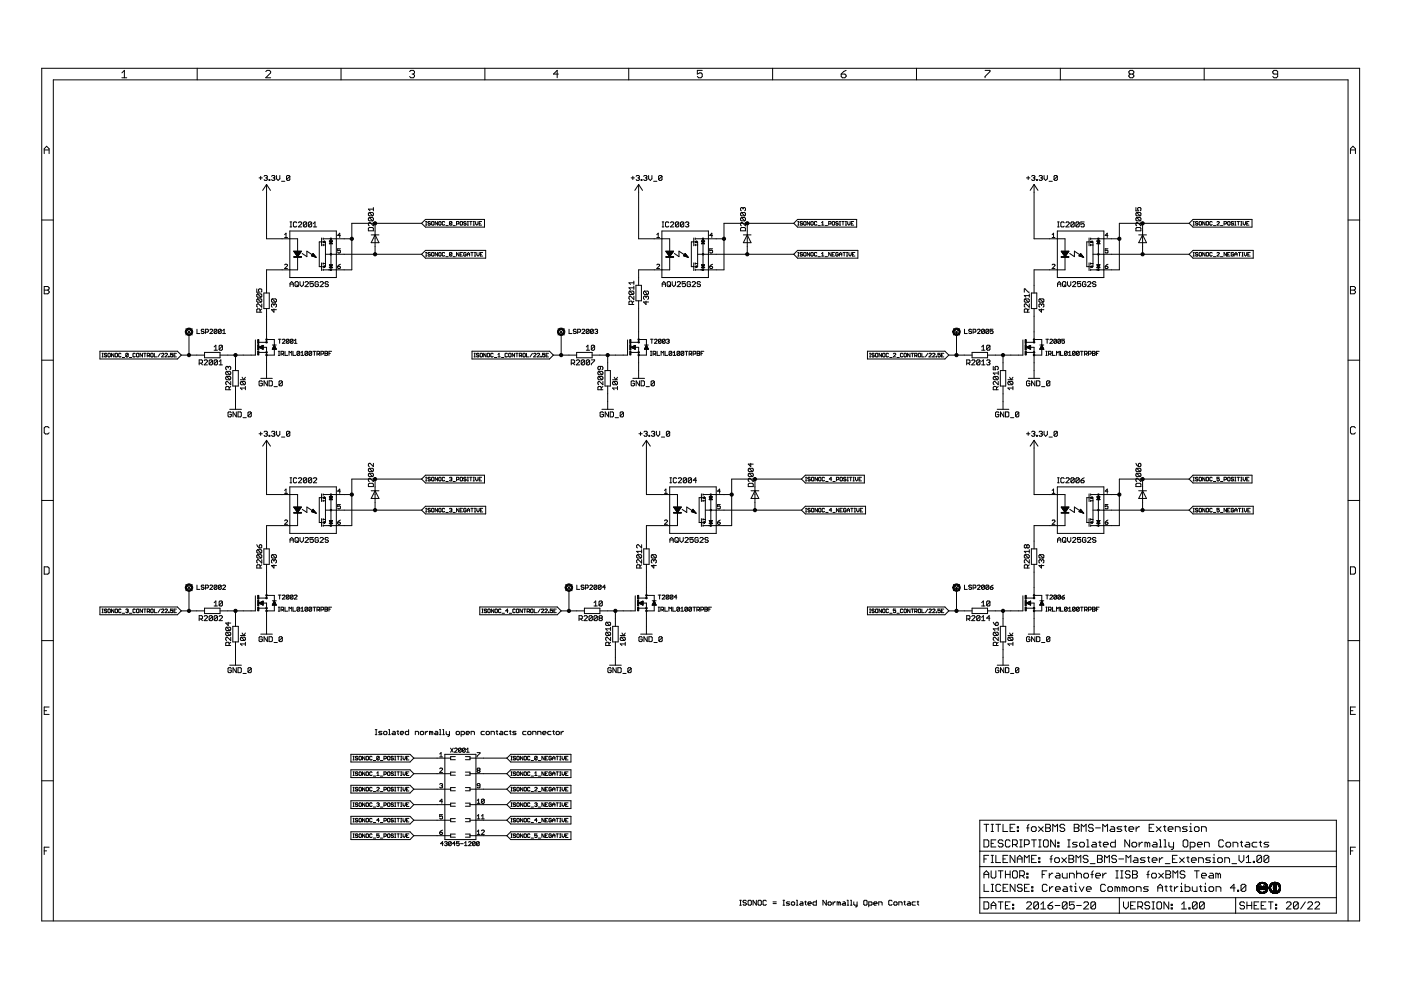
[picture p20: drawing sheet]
<svg xmlns="http://www.w3.org/2000/svg" width="297mm" height="210mm" viewBox="0 0 297 210" stroke-linecap="round" stroke-linejoin="round" font-family="sans-serif">
<g fill="none" stroke="#000" stroke-width=".21">
<path d="M8.8 14.5h279.5v180.8h-279.5zM25.8 15.5l.6-.6v1.6M25.8 16.5h1.1M41.8 14.5v2.4M56.3 15.2l.3-.3h.5l.3 .3v.3l-1.1 1h1.1M72.3 14.5v2.4M86.8 15.2l.3-.3h.5l.3 .3v.3l-.3 .2M87.4 15.7h.2M87.6 15.7l.3 .3v.2l-.3 .3h-.5l-.3-.3M102.8 14.5v2.4M118.4 15.7h-1.1l.8-.8v1.6M133.3 14.5v2.4"/>
<path d="M148.9 14.9h-1.1v.8l.6-.2h.2l.3 .2v.5l-.3 .3h-.5l-.3-.3M163.8 14.5v2.4M178.4 15.7h.7l.3 .3v.2l-.3 .3h-.5l-.2-.3zM179.4 14.9l-.5 .3-.5 .5M194.3 14.5v2.4M208.9 14.9h1v.3l-1 1v.3M224.8 14.5v2.4M239.6 15.7l-.2-.2v-.3l.2-.3h.5l.3 .3v.3l-.3 .2M239.6 15.7l-.2 .3v.2l.2 .3h.5l.3-.3v-.2l-.3-.3M239.6 15.7h.5M255.3 14.5v2.4M270.9 15.7h-.8l-.2-.2v-.3l.2-.3h.5l.3 .3v1l-.3 .3h-.5l-.2-.3"/>
<path d="M9.4 32.6v-1.1l.5-.5 .5 .5v1.1M9.4 31.8h1M54.9 37.7h.7M55.3 37.4v.7M56 37.4l.2-.2h.3l.2 .2-.2 .3M56.3 37.7h.2M56.5 37.7l.2 .2-.2 .3h-.3l-.2-.1M56.5 39.1v11.5h6.6v6.6h-6.6v4.9M56.5 39.1l.8 1.3M56.5 39.1l-.8 1.3M57 38.1h.2v.1h-.2zM57.6 37.4l.1-.2h.4l.2 .2-.2 .3"/>
<path d="M57.9 37.7h.2M58.1 37.7l.2 .2-.2 .3h-.4l-.1-.1M58.6 37.2v.7l.4 .3 .3-.3v-.7M59.7 38.4h.7M61.4 37.4l-.1-.2h-.4l-.2 .2v.7M61.4 37.4v.7l-.1 .1h-.4l-.2-.1M61.4 37.4l-.7 .7M133.8 37.7h.7M134.2 37.4v.7M134.9 37.4l.1-.2h.4l.2 .2-.2 .3M135.2 37.7h.2M135.4 37.7l.2 .2-.2 .3h-.4l-.1-.1"/>
<path d="M135.4 39.1v11.5h6.6v6.6h-6.6v3.3M135.4 39.1l.8 1.3M135.4 39.1l-.8 1.3M135.9 38.1h.2v.1h-.2zM136.5 37.4l.5-.2 .2 .2-.2 .3M136.8 37.7h.2M137 37.7l.2 .2-.2 .3-.5-.1M137.5 37.2v.7l.4 .3 .3-.3v-.7M138.6 38.4h.7M140.4 37.4l-.2-.2-.6 .2v.7M140.4 37.4v.7l-.2 .1-.6-.1M140.4 37.4l-.8 .7"/>
<path d="M217.6 37.7h.8M218 37.4v.7M218.7 37.4l.2-.2h.3l.2 .2-.2 .3M219.1 37.7h.1M219.2 37.7l.2 .2-.2 .3h-.3l-.2-.1M219.2 39.1v11.5h6.6v6.6h-6.6v4.9M219.2 39.1l.9 1.3M219.2 39.1l-.8 1.3M219.8 38.1h.1v.1h-.1zM220.3 37.4l.2-.2h.3l.2 .2-.2 .3M220.6 37.7h.2M220.8 37.7l.2 .2-.2 .3h-.3l-.2-.1"/>
<path d="M221.4 37.2v.7l.3 .3 .4-.3v-.7M222.4 38.4h.7M224.2 37.4l-.2-.2h-.4l-.1 .2v.7M224.2 37.4v.7l-.2 .1h-.4l-.1-.1M224.2 37.4l-.7 .7M286.3 31.8h1.1M286.3 32.6v-1.1l.6-.5 .5 .5v1.1M8.8 46.7h2.5M60.3 56.2l.2-.2 .5 .2-.7 .7h.7M60.3 49.8l.3-.4v1M60.3 50.4h.7M61.4 49h9.9v9.8h-9.9z"/>
<path d="M61.5 48.1h.3M61.5 47.1h.3M61.7 47.1v1M62.3 53.3h1.6l-.8 1.1zM62.3 53.3h1.6M62.4 53.4h1.4M62.4 53.5h1.3M62.5 53.6h1.2M62.5 53.6h1.1M62.6 53.7h1M62.6 53.8h.9M62.7 53.8h.8"/>
<path d="M62.7 59.7h.4l.1 .2v.7l-.1 .2-.6-.2v-.7zM62.7 53.9h.8M62.8 54h.6M62.9 54.1h.4M62.9 47.2l-.2-.1h-.3l-.2 .1v.7l.2 .2h.3l.2-.2M62.9 54.2h.4M63 54.3h.2M63.1 54.4h.1M63.3 47.2l.1-.1h.4l.2 .1v.2l-.7 .7h.7M63.6 59.7v.7l.4 .4 .3-.4v-.7M64.1 53.7l1 .7v-1.1l1.9 1.3M64.7 59.9l.2-.2h.3l.2 .2v.2l-.7 .7h.7"/>
<path d="M65 47.2l-.1-.1h-.4l-.2 .1v.7M65 47.2v.7l-.1 .2h-.4l-.2-.2M65 47.2l-.7 .7M66 54.3l1 .3M66.1 54.3h.7M66.1 47.2l-.2-.1h-.3l-.2 .1v.7M66.1 47.2v.7l-.2 .2h-.3l-.2-.2M66.1 47.2l-.7 .7M66.1 54.2h.6M66.1 54.1h.6M66.2 54h.4M66.2 54.3h.6"/>
<path d="M66.2 54h.3M66.3 53.9h.2M66.3 53.8h.1M66.4 53.8h.1M66.4 53.7l-.4 .6M66.4 53.7l.6 .9M66.4 59.7h-.7v.5l.4-.1 .3 .1v.4l-.1 .2-.6-.2M66.4 47.4l.4-.3v1M66.4 48.1h.7M66.4 54.4h.5M66.6 54.4h.3M66.8 54.5h.2"/>
<path d="M67.5 59.9l-.2-.2h-.3l-.2 .2v.7l.2 .2 .5-.2v-.4h-.4M67.9 59.9l.1-.2h.4l.2 .2v.2l-.7 .7h.7M68.2 51.3h-.5v5.2h.5M68.2 50.5v1.6M68.2 55.7v1.7M68.5 50.5v.3M68.5 51.1v.4M68.5 51.8v.3M68.5 55.7v.3M68.5 56.4v.3M68.5 57v.4M68.5 51.3h.5v5.2h-.5"/>
<path d="M68.5 51.9h.5M68.5 55.9h.5M68.5 50.6h6.1M68.5 51.3l.3-.2v.4zM68.5 56.5l.3-.1v.3zM68.6 56.5h.2M68.6 51.2h.2M68.7 51.4h.1M68.7 56.5h.1M68.7 56.6h.1M68.7 51.2h.1M68.8 51.4h.1"/>
<path d="M69 53.9h20.4M69.6 59.9l-.2-.2h-.3l-.2 .4 .2 .1h.3l.2 .4-.2 .2h-.3l-.2-.2M69.8 56.1h.7l-.3 .5zM69.8 56.2h.7M69.9 51.6h.5M69.9 56.2h.5M70 51.5h.4M70 56.3h.4M70 51.4h.3M70 56.4h.3M70 56.5h.3M70.1 56.5h.1"/>
<path d="M70.1 51.3h.1M70.1 56.6h.1M70.1 51.2h.1M70.2 50.6v6.6M70.2 51.2l.3 .5h-.7zM71.6 56.5h.4l.2 .3-.5 .1zM72.2 49.9h-.6l.4-.5v1M72.2 56l-.6 .5M72.2 52.7h-.6v.5l.3-.2 .3 .2-.2 .4-.4-.1M78.1 48.4l.2-.2h.7l.2 .2v.5h-1.1zM78.3 45.1h.7l.2 .1v.4l-.2 .2M78.3 46.1h.7l.2 .2v.4l-.2 .1"/>
<path d="M78.3 45.1l-.2 .1v.4l.2 .2h.7M78.3 46.1l-.2 .2v.4l.2 .1h.7M78.3 46.1l.7 .7M78.3 45.1l.7 .7M78.7 49.8h1.6M79.2 47.2v.7l-.7-.7-.4 .1v.4l.2 .2M79.2 44v.7M79.2 44.3h-1.1l.4 .4M79.5 49.8l.8 1.7h-1.6zM79.5 47.3v6.6M89.4 47.3h-14.8v9.9h-6.1M90.2 46.5h12.5v1.7h-12.5l-.8-.9z"/>
<path d="M90.2 53.1h12.8v1.6h-12.8l-.8-.8zM90.2 54.3h.3M90.2 53.5h.3M90.2 47.7h.3M90.2 47h.3M90.4 47v.7M90.4 53.5v.8M91.2 53.7l-.1-.2-.4 .2 .2 .2 .3 .1-.1 .3-.4-.1M91.2 47.1l-.1-.1-.4 .1 .2 .2 .3 .2-.1 .2-.4-.1M91.5 47.1l.1-.1 .4 .1-.1 .6-.4-.1zM91.5 53.7l.1-.2 .4 .2-.1 .6-.4-.1zM92.8 47v.7l-.5-.7v.7"/>
<path d="M92.8 53.5v.8l-.5-.8v.8M93 47.1l.2-.1 .3 .1-.1 .6-.4-.1zM93 53.7l.2-.2 .3 .2-.1 .6-.4-.1zM94.3 53.7l-.2-.2-.3 .2v.5l.1 .1 .4-.1M94.3 47.1l-.2-.1-.3 .1v.5l.1 .1 .4-.1M94.5 54.4h.5M94.5 47.8h.5M95.8 53.7l-.1 .6-.4-.1M95.8 53.7l-.4-.2-.1 .7M95.8 47.1l-.1-.1-.4 .1v.5M95.8 47.1v.5l-.1 .1-.4-.1M95.8 53.7l-.5 .5"/>
<path d="M95.8 47.1l-.5 .5M96.1 54.4h.4M96.1 47.8h.4M96.8 47.5h.4l.1-.4-.5-.1v.7M97.3 53.5v.8l-.5-.8v.8M97.6 47.1l.1-.1 .4 .1-.2 .6-.3-.1zM97.6 53.9h.2M98.1 53.5h-.5v.8h.5M98.8 47.1l-.1-.1-.4 .1 .1 .2 .4 .2-.1 .2-.4-.1M98.8 53.7l-.1-.2-.4 .2 .1 .6 .4-.1v-.3h-.2M99.1 53.9h.5M99.1 54.3v-.5l.2-.3 .3 .3v.5"/>
<path d="M99.1 47.7h.2M99.1 47h.2M99.2 47v.7M99.6 47h.5M99.8 53.5h.5M99.8 47v.7M100.1 53.5v.8M100.3 47.7h.3M100.3 47h.3M100.5 47v.7M100.6 54.3h.2M100.6 53.5h.2"/>
<path d="M100.7 53.5v.8M100.8 47v.5l.3 .2 .2-.2v-.5M101.1 53.5v.5l.2 .3 .3-.3v-.5M101.6 47.3h.3M101.9 53.9h.2M102.1 47h-.5v.7h.5M102.3 53.5h-.4v.8h.4M134.4 59.6v.7M134.4 60h-1.1l.4 .3M139.3 56.2l.1-.2 .4 .2-.5 .7h.5M139.3 50.4h.5M139.3 49.8l.3-.4v1"/>
<path d="M140.3 49h9.9v9.8h-9.9zM140.4 48.1h.3M140.4 47.1h.3M140.6 47.1v1M141.2 53.3h1.6l-.8 1.1zM141.2 53.3h1.6M141.2 53.4h1.5M141.3 53.4h1.4M141.4 53.5h1.2M141.4 53.6h1.2M141.4 53.6h1.1M141.5 53.7h1"/>
<path d="M141.5 53.8h1M141.6 53.8h.8M141.6 59.7h.4l.2 .2v.7l-.2 .2h-.4l-.1-.2v-.7zM141.6 53.9h.7M141.7 54h.6M141.7 54h.5M141.8 54.1h.4M141.8 47.2l-.2-.1h-.3l-.2 .1v.7l.2 .2h.3l.2-.2M141.8 54.2h.4M141.9 54.3h.2M141.9 54.3h.1M142 54.4h.1"/>
<path d="M142.2 47.2l.1-.1h.4l.2 .1v.2l-.7 .7h.7M142.5 59.7v.7l.4 .4 .3-.4v-.7M143 53.7l1 .7v-1.1l1.9 1.3M143.6 59.9l.1-.2h.4l.2 .2v.2l-.7 .7h.7M143.9 47.2l-.2-.1h-.3l-.2 .1v.7M143.9 47.2v.7l-.2 .2h-.3l-.2-.2M143.9 47.2l-.7 .7M144.9 54.3h.8M144.9 54.3l1 .3M145 47.2l-.2-.1h-.3l-.2 .1v.7M145 47.2v.7l-.2 .2-.5-.2M145 47.2l-.7 .7"/>
<path d="M145 54.2h.6M145 54.1h.6M145.1 54h.4M145.1 54.3h.6M145.2 53.9h.2M145.2 53.8h.2M145.3 53.8h.1M145.3 53.7l-.4 .6M145.3 53.7l.6 .9M145.3 59.7h-.7v.5l.4-.1 .3 .1v.4l-.1 .2h-.4l-.2-.2M145.3 47.2l.2-.1h.4l.1 .1-.1 .4M145.3 54.4h.5"/>
<path d="M145.5 54.4h.3M145.7 47.6h.2M145.7 54.5h.2M145.9 47.6l.1 .2-.1 .3-.6-.2M146.4 59.9l-.2-.2h-.3l-.2 .2v.7l.2 .2h.3l.2-.2v-.4h-.4M146.7 59.9l.2-.2h.4l.1 .2v.2l-.7 .7h.7M147.1 51.3h-.5v5.2h.5M147.1 50.5v1.6M147.1 55.7v1.7M147.4 51.3l.3-.2v.4zM147.4 56.5l.3-.1v.3zM147.4 51.3h.5v5.2h-.5"/>
<path d="M147.4 51.9h.5M147.4 55.9h.5M147.4 50.6h6.1M147.4 50.5v.3M147.4 51.1v.4M147.4 51.8v.3M147.4 55.7v.3M147.4 56.4v.3M147.4 57v.4M147.5 56.5h.2M147.5 51.2h.2M147.6 51.4h.1"/>
<path d="M147.6 56.5h.1M147.6 56.6h.1M147.7 51.2h.1M147.7 51.4h.1M147.9 53.9h20.4M148.5 59.9l-.2-.2h-.3l-.2 .4 .2 .1h.3l.2 .4-.2 .2h-.3l-.2-.2M148.7 56.1h.7l-.3 .5zM148.8 51.6h.5M148.8 56.2h.6M148.8 56.2h.5M148.8 56.3h.5M148.9 51.5h.3"/>
<path d="M148.9 56.4h.3M148.9 51.4h.3M148.9 56.5h.3M149 56.5h.1M149 51.3h.1M149 56.6h.1M149 51.2h.1M149.1 51.2l.3 .5h-.7zM149.1 50.6v6.6M150.5 56.5h.4l.2 .3-.5 .1zM151.1 49.9h-.6l.4-.5v1M151.1 52.7h-.6v.5l.3-.2 .3 .2-.2 .4-.4-.1"/>
<path d="M151.1 56l-.6 .5M157 48.4l.2-.2h.7l.2 .2v.5h-1.1zM157.2 45.1h.7l.2 .1v.4l-.2 .2M157.2 46.1l-.2 .2v.4l.2 .1h.7M157.2 46.1h.7l.2 .2v.4l-.2 .1M157.2 45.1l-.2 .1v.4l.2 .2h.7M157.2 46.1l.7 .7M157.2 45.1l.7 .7M157.5 44.2l.2-.2 .4 .2v.3l-.2 .2M157.5 44.2l-.1-.2-.4 .2v.3l.2 .2M157.5 44.2v.1M157.6 49.8h1.6"/>
<path d="M158.1 47.2v.7l-.7-.7-.4 .1v.4l.2 .2M158.4 49.8l.8 1.7h-1.6zM158.4 47.3v6.6M168.3 47.3h-14.8v9.9h-6.1M169.1 46.5h12.5v1.7h-12.5l-.8-.9zM169.1 53.1h12.8v1.6h-12.8l-.8-.8zM169.1 54.3h.3M169.1 53.5h.3M169.1 47.7h.3M169.1 47h.3M169.3 47v.7M169.3 53.5v.8"/>
<path d="M170.2 47.1l-.2-.1-.3 .1 .1 .2 .4 .2-.2 .2-.3-.1M170.2 53.7l-.4-.2-.1 .3 .3 .1 .2 .3-.2 .1-.3-.1M170.4 47.1l.1-.1 .4 .1-.1 .6-.4-.1zM170.4 53.7l.1-.2 .4 .2-.1 .6-.4-.1zM171.7 47v.7l-.5-.7v.7M171.7 53.5v.8l-.5-.8v.8M172 47l.4 .1-.1 .6-.4-.1zM172 53.5l.4 .2-.1 .6-.4-.1zM173.2 53.7l-.1-.2-.4 .2 .1 .6 .4-.1M173.2 47.1l-.1-.1-.4 .1v.5l.1 .1 .4-.1M173.4 54.4h.5M173.4 47.8h.5"/>
<path d="M174.2 54.3h.5M174.2 47.7h.5M174.2 47.2l.2-.2v.7M174.2 53.8l.2-.3v.8M174.9 54.4h.6M174.9 47.8h.6M175.7 47.5h.4l.1-.4-.5-.1v.7M176.2 53.5v.8l-.5-.8v.8M176.4 53.9h.3M176.4 47.1l.2-.1 .4 .1-.2 .6-.4-.1zM177 53.5h-.6v.8h.6M177.7 47.1l-.1-.1-.4 .1 .1 .2 .4 .2-.1 .2-.4-.1"/>
<path d="M177.7 53.7l-.1-.2-.4 .2 .1 .6 .4-.1v-.3h-.2M178 53.9h.5M178 47.7h.2M178 47h.2M178 54.3v-.5l.2-.3 .3 .3v.5M178.1 47v.7M178.5 47h.5M178.7 53.5h.5M178.7 47v.7M179 53.5v.8M179.2 47.7h.3M179.2 47h.3"/>
<path d="M179.4 47v.7M179.5 54.3h.2M179.5 53.5h.2M179.6 53.5v.8M179.7 47v.5l.3 .2 .2-.2v-.5M180 53.5v.5l.2 .3 .3-.3v-.5M180.5 47.3h.2M180.7 53.9h.3M181 47h-.5v.7h.5M181.3 53.5h-.6v.8h.6M223.1 56.2l.1-.2 .5 .2-.6 .7h.6M223.1 50.4h.6"/>
<path d="M223.1 49.8l.3-.4v1M224.2 49h9.8v9.8h-9.8zM224.2 48.1h.4M224.2 47.1h.4M224.4 47.1v1M225 53.3h1.6l-.8 1.1zM225 53.3h1.6M225.1 53.4h1.4M225.2 53.5h1.3M225.2 53.6h1.2M225.3 53.6h1.1M225.3 53.7h1"/>
<path d="M225.4 53.8h.9M225.4 53.8h.8M225.4 59.7h.4l.2 .2v.7l-.2 .2h-.4l-.1-.2v-.7zM225.4 53.9h.8M225.5 54h.6M225.6 54h.5M225.6 54.1h.4M225.6 47.2l-.2-.1h-.3l-.2 .1v.7l.2 .2 .5-.2M225.6 54.2h.4M225.7 54.3h.2M225.8 54.4h.1M226 47.2l.2-.1h.3l.2 .1v.2l-.7 .7h.7"/>
<path d="M226.3 59.7v.7l.4 .4 .3-.4v-.7M226.8 53.7l1 .7v-1.1l2 1.3M227.4 59.9l.2-.2h.3l.2 .2v.2l-.7 .7h.7M227.8 47.2v.7l-.2 .2h-.4l-.1-.2M227.8 47.2l-.2-.1h-.4l-.1 .1v.7M227.8 47.2l-.7 .7M228.8 54.3h.7M228.8 54.3l1 .3M228.8 47.2v.7l-.2 .2h-.3l-.2-.2M228.8 47.2l-.2-.1h-.3l-.2 .1v.7M228.8 47.2l-.7 .7M228.8 54.2h.6"/>
<path d="M228.9 54.1h.5M228.9 54h.4M229 54.3h.6M229 54h.3M229 53.9h.2M229 53.8h.2M229.1 53.8h.1M229.1 53.7l-.3 .6M229.1 53.7l.7 .9M229.2 59.7h-.7v.5l.3-.1 .4 .1v.4l-.2 .2-.5-.2M229.2 54.4h.4M229.4 54.4h.3"/>
<path d="M229.6 54.5h.1M229.9 47.1h-.7v.5l.3-.2 .4 .2v.3l-.2 .2h-.4l-.1-.2M230.2 59.9l-.2-.2h-.3l-.2 .2v.7l.2 .2 .5-.2v-.4h-.3M230.6 59.9l.2-.2h.3l.2 .2v.2l-.7 .7h.7M230.9 51.3h-.5v5.2h.5M230.9 50.5v1.6M230.9 55.7v1.7M231.2 51.3h.5v5.2h-.5M231.2 51.9h.5M231.2 55.9h.5M231.2 50.6h6.1M231.2 50.5v.3"/>
<path d="M231.2 51.1v.4M231.2 51.8v.3M231.2 55.7v.3M231.2 56.4v.3M231.2 57v.4M231.2 51.3l.4-.2v.4zM231.2 56.5l.4-.1v.3zM231.3 56.5h.3M231.4 51.2h.2M231.4 51.4h.2M231.4 56.5h.2M231.4 56.6h.2"/>
<path d="M231.5 51.2h.1M231.5 51.4h.1M231.7 53.9h20.4M232.3 59.9l-.1-.2h-.4l-.2 .4 .6 .1 .1 .4-.1 .2-.6-.2M232.6 56.1h.6l-.3 .5zM232.6 56.2h.6M232.6 51.6h.6M232.6 56.2h.5M232.6 51.6h.5M232.7 56.3h.4M232.7 51.5h.4M232.7 51.4h.3"/>
<path d="M232.7 56.4h.3M232.8 56.5h.2M232.8 51.4h.2M232.8 51.3h.1M232.9 56.6h.1M232.9 51.2h.1M232.9 51.2l.3 .5h-.6zM232.9 50.6v6.6M234.3 56.5h.5l.1 .3-.4 .1zM234.9 49.9h-.6l.5-.5v1M234.9 52.7h-.6v.5l.3-.2 .3 .2-.1 .4-.5-.1M234.9 56l-.6 .5"/>
<path d="M240.8 48.4l.2-.2h.7l.2 .2v.5h-1.1zM240.8 44v.7h.6l-.2-.4 .2-.3h.3l.2 .2v.3l-.2 .2M241 46.1l-.2 .2v.4l.2 .1h.7M241 46.1h.7l.2 .2v.4l-.2 .1M241 45.1l-.2 .1v.4l.2 .2h.7M241 45.1h.7l.2 .1v.4l-.2 .2M241 46.1l.7 .7M241 45.1l.7 .7M241.4 49.8h1.7M241.9 47.2v.7l-.7-.7-.4 .1v.4l.2 .2M242.3 49.8l.8 1.7h-1.7zM242.3 47.3v6.6"/>
<path d="M252.1 53.9l.8-.8h12.8v1.6h-12.8zM252.1 47.3h-14.8v9.9h-6.1M252.9 46.5h12.6v1.7h-12.6l-.8-.9zM253 54.3h.2M253 53.5h.2M253 47.7h.2M253 47h.2M253.1 47v.7M253.1 53.5v.8M254 53.7l-.1-.2-.4 .2 .1 .2 .4 .1-.1 .3-.4-.1M254 47.1l-.1-.1-.4 .1 .1 .2 .4 .2-.1 .2-.4-.1M254.2 53.7l.2-.2 .3 .2-.1 .6-.4-.1z"/>
<path d="M254.2 47.1l.2-.1 .3 .1-.1 .6-.4-.1zM255.5 47v.7l-.5-.7v.7M255.5 53.5v.8l-.5-.8v.8M255.9 47l.3 .1-.1 .6-.4-.1zM255.9 53.5l.3 .2-.1 .6-.4-.1zM257 53.7l-.1-.2-.4 .2 .1 .6 .4-.1M257 47.1l-.1-.1-.4 .1 .1 .6 .4-.1M257.3 54.4h.5M257.3 47.8h.5M258 53.7l.1-.2 .4 .2-.5 .6h.5M258 47.1l.1-.1 .4 .1-.5 .6h.5M258.8 54.4h.5"/>
<path d="M258.8 47.8h.5M259.5 47.5h.4l.1-.4-.5-.1v.7M260 53.5v.8l-.5-.8v.8M260.3 47.1l.1-.1 .4 .1-.1 .6-.4-.1zM260.3 53.9h.2M260.8 53.5h-.5v.8h.5M261.5 53.7l-.1-.2-.4 .2 .2 .6 .3-.1v-.3h-.2M261.5 47.1l-.1-.1-.4 .1 .2 .2 .3 .2-.1 .2-.4-.1M261.8 53.9h.5M261.8 47.7h.2M261.8 47h.2M261.8 54.3v-.5l.2-.3 .3 .3v.5"/>
<path d="M261.9 47v.7M262.3 47h.5M262.6 53.5h.5M262.6 47v.7M262.8 53.5v.8M263.1 47.7h.2M263.1 47h.2M263.2 47v.7M263.3 54.3h.3M263.3 53.5h.3M263.4 53.5v.8M263.6 47v.5l.2 .2 .3-.2v-.5"/>
<path d="M263.8 53.5v.5l.3 .3 .2-.3v-.5M264.3 47.3h.3M264.6 53.9h.2M264.8 47h-.5v.7h.5M265.1 53.5h-.5v.8h.5M285.8 46.7h2.5M8.8 76.4h2.5M9.4 60.7h.7l.3 .3v.3l-.3 .2 .3 .3v.2l-.3 .3h-.7zM9.4 61.5h.7M21.2 74.5h16.4l.8 .8-.8 .8h-16.4zM21.6 75.7h.3M21.6 74.9h.3"/>
<path d="M21.8 74.9v.8M22.6 75l-.1-.1-.4 .1 .2 .3 .3 .1-.1 .3-.4-.2M22.9 75l.1-.1 .4 .1-.1 .7-.4-.2zM24.2 74.9v.8l-.6-.8v.8M24.4 75l.1-.1 .4 .1-.1 .7-.4-.2zM25.7 75l-.2-.1-.3 .1v.5l.1 .2 .4-.2M25.9 75.8h.5M27.2 75l-.1-.1-.4 .1v.5M27.2 75v.5l-.1 .2-.4-.2M27.2 75l-.5 .5M27.4 75.8h.5M28.7 75l-.1-.1-.4 .1v.5l.1 .2 .4-.2"/>
<path d="M28.9 75l.2-.1 .3 .1-.1 .7-.4-.2zM30.2 74.9v.8l-.5-.8v.8M30.5 74.9h.5M30.7 74.9v.8M31.2 75.4l.5-.1-.1-.4h-.4v.8M31.5 75.4l.2 .3M32 75l.1-.1 .4 .1-.2 .7-.3-.2zM32.7 74.9v.8h.5M34 74.9l-.5 .8M34.2 75l.2-.1 .3 .1-.5 .7h.5M35 75l.1-.1 .4 .1-.5 .7h.5M35.8 75.5l.1 .2z"/>
<path d="M36.6 74.9h-.5v.4l.3-.1 .2 .1-.1 .4-.4-.2M36.9 75.3h.2M37.4 74.9h-.5v.8h.5M38.4 75.3h5M39.4 69.7l1.3 1.3M40.1 70.4v4.9M40.7 69.7l-1.3 1.3M41.8 69.8v.9h.6M42.2 77h.6l.1-.2v-.3l-.1-.2h-.6v1.1M42.6 77l.3 .4M43.3 70l-.5-.2-.1 .3 .4 .2 .2 .3-.2 .1-.4-.1M43.3 76.5l.2-.2h.3l.2 .2-.7 .9h.7"/>
<path d="M43.4 74.7h3.3v1.2h-3.3zM43.6 70.4h.4l.2-.1-.2-.5h-.4v.9M44.5 70l.1-.2 .5 .2-.6 .7h.6M45 76.5l-.1-.2h-.4l-.2 .2v.7M45 76.5v.7l-.1 .2h-.4l-.2-.2M45 76.5l-.7 .7M45.4 73.6l.4-.4v1.1M45.4 74.3h.7M46 70l-.4-.2-.2 .2v.6M46 70v.6l-.2 .1-.4-.1M46 70l-.6 .6M46.1 76.5l-.2-.2h-.3l-.2 .2v.7"/>
<path d="M46.1 76.5v.7l-.2 .2h-.3l-.2-.2M46.1 76.5l-.7 .7M46.5 77.4h.7M46.5 76.6l.3-.3v1.1M46.9 70l-.4-.2-.2 .2v.6M46.9 70v.6l-.1 .1-.5-.1M46.9 70l-.6 .6M47.2 73.4v.7l-.2 .2h-.4l-.1-.2M47.2 73.4l-.2-.2h-.4l-.1 .2v.7M47.2 73.4l-.7 .7M47.2 70.1l.3-.3v.9M47.2 70.7h.6"/>
<path d="M48 79.8l-.1 .2v.3l.1 .2h.7M48 78.7l-.1 .2v.4l.1 .2h.7M48 78.7h.7l.2 .2-.2 .6M48 79.8h.7l.2 .2-.2 .5M48 79.8l.7 .7M48 78.7l.7 .8M48.4 77.9l-.2-.2-.3 .2v.3l.1 .2M48.4 77.9l.2-.2 .3 .2-.2 .5M48.4 77.9v.1M49.4 78.6h1.1v3.3h-1.1zM49.9 75.3v3.3M51.3 80l.4 .5 .3-.5"/>
<path d="M54.1 72.1v3.2h-7.4M54.4 61.3v.7h.6l-.2-.6 .2-.1h.3l.2 .1v.4l-.2 .2M54.6 63.4l-.2 .1v.4l.2 .2h.7M54.6 63.4h.7l.2 .1v.4l-.2 .2M54.6 62.3l-.2 .2v.3l.2 .2h.7M54.6 62.3h.7l.2 .2v.3l-.2 .2M54.6 63.4l.7 .7M54.6 62.3l.7 .7M54.9 73.6h1.6v6.6M54.9 74.7h1.6M54.9 73.6l.9 .4M55 73.7h.8"/>
<path d="M55.1 66.2v-.5l-.1-.2h-.4l-.2 .2v.5h1.1M55.2 73.5h.6M55.3 73.8h.5M55.4 73.4h.4M55.5 64.4v.7l-.7-.7h-.2l-.2 .2v.4l.2 .1M55.5 65.5l-.4 .3M55.5 73.9h.3M55.7 73.3h.1M55.8 73.2v.8M55.8 73.2l-.9 .4M55.8 73.2l-.9 .4 .9 .4M55.9 62.1h1.2v3.3h-1.2z"/>
<path d="M56.5 72h1.7v3.3h-1.7M56.5 65.4v7.2h-1.6M57.7 63.4l-.1 .1v.4l.1 .2h.7M57.7 63.4h.7l.2 .1v.4l-.2 .2M57.7 63.4l.7 .7M57.7 74l.5-.8 .4 .8M57.7 74h.9M57.7 73.2h.9M57.8 73.9h.7M57.9 73.8h.5M57.9 73.7h.5M58 73.5h.3"/>
<path d="M58.1 65.5v.7l-.5-.5h1M58.1 64.6v.2M58.1 64.6l-.2-.2-.3 .2v.4l.1 .1M58.1 64.6l.2-.2 .3 .2v.4l-.2 .1M58.1 73.4h.2M58.1 73.3h.1M58.2 73.2l.4 .8M58.2 73.2l-.5 .8M59 75.4h.3M59 74.5h.3M59 71.9h.6M59.2 74.5v.9"/>
<path d="M59.3 71.9v.9M59.6 75.1l.6-.2-.2-.4h-.4v.9M59.9 75.1l.3 .3M59.9 72.1l.1-.2 .4 .2-.5 .7h.5M60.4 74.5v.9h.6M61.3 72.1v.5l-.2 .2-.4-.2M61.3 75.4v-.9l.3 .3 .2-.3v.9M61.3 72.1l-.4-.2-.2 .2v.5M61.3 72.1l-.6 .5M61.5 60.8v-.7l.3-.4 .4 .4v.7M61.5 60.2h.7M62.1 74.5v.9h.6"/>
<path d="M62.1 72.1v.5l-.1 .2-.4-.2M62.1 72.1l-.4-.2-.1 .2v.5M62.1 72.1l-.5 .5M62.4 72.8h.6M62.4 72.2l.3-.3v.9M62.9 60.4l.3 .4M63.5 74.6v.6l-.1 .2-.4-.2M63.5 74.6l-.4-.1-.1 .1v.6M63.5 74.6l-.5 .6M63.8 75.4h.6M63.8 74.8l.3-.3v.9M65.2 74.6v.6l-.1 .2-.4-.2"/>
<path d="M65.2 74.6l-.4-.1-.1 .1v.6M65.2 74.6l-.5 .6M66.1 74.6v.6l-.2 .2-.4-.2M66.1 74.6l-.4-.1-.2 .1v.6M66.1 74.6l-.6 .6M66.4 74.5h.5M66.7 74.5v.9M67.2 75.1h.4l.2-.5-.2-.1h-.4v.9M67.5 75.1l.3 .3M68.1 75.1h.4l.1-.5-.1-.1h-.4v.9M68.9 74.5h.4l.2 .1-.2 .3 .2 .3-.2 .2h-.4zM68.9 74.9h.4"/>
<path d="M69.7 74.9h.3M70.3 74.5h-.6v.9M100.1 74.5h16.4l.8 .8-.8 .8h-16.4zM100.5 75.7h.3M100.5 74.9h.3M100.6 74.9v.8M101.5 75l-.1-.1-.4 .1 .2 .3 .3 .1-.1 .3-.4-.2M101.9 74.9l.4 .1-.1 .7-.4-.2zM103 74.9v.8l-.4-.8v.8M103.3 75l.1-.1 .4 .1-.1 .7-.4-.2zM104.6 75l-.2-.1-.3 .1v.5l.1 .2 .4-.2M104.8 75.8h.5"/>
<path d="M105.6 75.7h.5M105.6 75.2l.2-.3v.8M106.3 75.8h.5M107.6 75l-.1-.1-.4 .1v.5l.1 .2 .4-.2M107.8 75l.2-.1 .4 .1-.2 .7-.4-.2zM109.1 74.9v.8l-.5-.8v.8M109.3 74.9h.6M109.6 74.9v.8M110.1 75.4h.4l.1-.4-.5-.1v.8M110.4 75.4l.2 .3M110.9 75l.1-.1 .4 .1-.1 .7-.4-.2zM111.6 74.9v.8h.5"/>
<path d="M112.9 74.9l-.5 .8M113.1 75l.2-.1 .3 .1-.5 .7h.5M113.9 75l.1-.1 .4 .1-.5 .7h.5M114.7 75.5l.1 .2zM115.5 74.9h-.5v.4l.3-.1 .2 .1-.1 .4-.4-.2M115.8 75.3h.2M116.3 74.9h-.5v.8h.5M117.3 75.3h5M118.3 69.7l1.3 1.3M119 70.4v4.9M119.6 69.7l-1.3 1.3M120.6 69.8v.9h.7"/>
<path d="M121.1 77h.5l.2-.2v-.3l-.2-.2h-.5v1.1M121.5 77l.3 .4M122.2 76.5l.2-.2 .5 .2v.1l-.7 .8h.7M122.2 70l-.2-.2h-.3l-.1 .3 .4 .2 .2 .3-.2 .1-.4-.1M122.3 74.7h3.2v1.2h-3.2zM122.5 70.4h.4l.2-.1-.2-.5h-.4v.9M123.4 70l.1-.2h.3l.2 .2-.6 .7h.6M124 76.5l-.2-.2-.6 .2v.7M124 76.5v.7l-.2 .2h-.4l-.2-.2M124 76.5l-.8 .7M124.3 74.3h.7M124.3 73.6l.4-.4v1.1"/>
<path d="M124.9 70l-.5-.2-.1 .2v.6M124.9 70v.6l-.2 .1-.4-.1M124.9 70l-.6 .6M125 76.5l-.5-.2-.2 .2v.7M125 76.5v.7l-.2 .2h-.3l-.2-.2M125 76.5l-.7 .7M125.4 76.3h.7l-.7 1.1M125.8 70v.6l-.2 .1-.4-.1M125.8 70l-.5-.2-.1 .2v.6M125.8 70l-.6 .6M126.1 73.4v.7l-.2 .2h-.4l-.1-.2M126.1 73.4l-.6-.2-.1 .2v.7"/>
<path d="M126.1 73.4l-.7 .7M126.1 70l.5-.2 .1 .2-.1 .3M126.4 70.3h.2M126.6 70.3l.1 .1-.1 .3-.5-.1M126.9 79.8l-.1 .2 .1 .5h.7M126.9 79.8l.7 .7M126.9 79.8h.7l.2 .2v.3l-.2 .2M126.9 78.7l-.1 .2 .1 .6h.7M126.9 78.7h.7l.2 .2v.4l-.2 .2M126.9 78.7l.7 .8M127.3 77.7v.5l-.2 .2-.3-.2 .1-.5h.7l.2 .2v.3l-.2 .2M128.3 78.6h1.1v3.3h-1.1z"/>
<path d="M128.8 75.3v3.3M130.2 80l.4 .5 .3-.5M133.1 72.1v3.2h-7.6M133.5 61.7l-.2 .2 .2 .5h.7M133.5 61.7h.7l.2 .2-.2 .5M133.5 61.7l.7 .7M133.8 73.6h1.6v6.6M133.8 74.7h1.6M133.8 73.6l.9 .4M133.9 73.7h.8M134 64.6v-.6l-.1-.2h-.4l-.2 .2v.6h1.1M134.1 73.5h.6"/>
<path d="M134.2 73.8h.5M134.3 73.4h.4M134.4 62.8v.7l-.7-.7-.4 .2 .2 .5M134.4 63.8l-.4 .4M134.4 60.7v.7M134.4 61h-1.1l.4 .4M134.4 73.9h.3M134.6 73.3h.1M134.7 73.2v.8M134.7 73.2l-.9 .4M134.7 73.2l-.8 .4 .8 .4M134.8 60.5h1.2v3.3h-1.2z"/>
<path d="M135.4 72h1.7v3.3h-1.7M135.4 63.8v8.8h-1.6M136.6 61.7l-.2 .2v.4l.2 .1h.7M136.6 61.7h.7l.2 .2-.2 .5M136.6 61.7l.7 .7M136.7 74h.8M136.7 73.2h.8M136.7 74l.4-.8 .4 .8M136.7 73.9h.7M136.8 73.8h.5M136.8 73.7h.5M136.9 73.5h.3"/>
<path d="M137 63.8v.8l-.6-.6h1.1M137 63v.1M137 63l-.2-.2-.4 .2v.3l.2 .2M137 63l.1-.2 .4 .2-.2 .5M137 73.4h.1M137 73.3h.1M137.1 73.2l.4 .8M137.1 73.2l-.4 .8M137.9 75.4h.3M137.9 74.5h.3M137.9 71.9h.6M138 74.5v.9"/>
<path d="M138.2 71.9v.9M138.5 75.1h.4l.1-.5-.1-.1h-.4v.9M138.7 72.1l.2-.2 .4 .2-.6 .7h.6M138.8 75.1l.2 .3M139.3 74.5v.9h.6M140.2 72.1l-.2 .7-.4-.2M140.2 75.4v-.9l.3 .3 .2-.3v.9M140.2 72.1l-.5-.2-.1 .7M140.2 72.1l-.6 .5M140.4 60.2h.7M140.4 60.8v-.7l.3-.4 .4 .4v.7M141 74.5v.9h.6"/>
<path d="M141 72.1l-.4-.2-.1 .7M141 72.1v.5l-.1 .2-.4-.2M141 72.1l-.5 .5M141.3 72.1l.4-.2 .2 .2-.2 .2M141.6 72.3h.1M141.7 72.3l.2 .2-.2 .3-.4-.2M141.8 60.4l.4 .4M142.4 74.6l-.1 .8-.4-.2M142.4 74.6l-.4-.1-.1 .1v.6M142.4 74.6l-.5 .6M142.7 75.4h.6M142.7 74.8l.3-.3v.9"/>
<path d="M144.1 74.6l-.1 .8-.4-.2M144.1 74.6l-.4-.1-.1 .1v.6M144.1 74.6l-.5 .6M145 74.6l-.2 .8-.4-.2M145 74.6l-.5-.1-.1 .1v.6M145 74.6l-.6 .6M145.2 74.5h.6M145.5 74.5v.9M146.1 75.1l.6-.2-.2-.4h-.4v.9M146.4 75.1l.3 .3M147 75.1l.5-.2-.1-.4h-.4v.9M147.8 74.5h.4l.2 .1-.2 .3 .2 .3-.2 .2h-.4z"/>
<path d="M147.8 74.9h.4M148.7 74.9h.2M149.2 74.5h-.5v.9M183.9 74.5h16.4l.9 .8-.9 .8h-16.4zM184.4 75.7h.2M184.4 74.9h.2M184.5 74.9v.8M185.4 75l-.2-.1-.4 .1 .2 .3 .4 .1-.2 .3-.4-.2M185.6 75l.1-.1 .4 .1-.1 .7-.4-.2zM186.9 74.9v.8l-.5-.8v.8M187.1 75l.2-.1 .3 .1-.1 .7-.4-.2zM188.4 75l-.1-.1-.4 .1v.5l.1 .2 .4-.2"/>
<path d="M188.6 75.8h.5M189.4 75l.1-.1 .4 .1-.5 .7h.5M190.2 75.8h.5M191.4 75l-.1-.1-.4 .1v.5l.1 .2 .4-.2M191.7 75l.1-.1 .4 .1-.2 .7-.3-.2zM192.9 74.9v.8l-.5-.8v.8M193.2 74.9h.5M193.4 74.9v.8M193.9 75.4h.4l.1-.4-.5-.1v.8M194.2 75.4l.2 .3M194.7 75l.1-.1 .4 .1-.1 .7-.4-.2zM195.5 74.9v.8h.5"/>
<path d="M196.7 74.9l-.5 .8M197 75l.1-.1 .4 .1-.5 .7h.5M197.7 75l.1-.1 .4 .1-.5 .7h.5M198.5 75.5l.1 .2zM199.4 74.9h-.5v.4l.2-.1 .3 .1-.2 .4-.3-.2M199.6 75.3h.3M200.1 74.9h-.5v.8h.5M201.2 75.3h4.9M202.1 69.7l1.4 1.3M202.8 70.4v4.9M203.5 69.7l-1.4 1.3M204.5 69.8v.9h.6"/>
<path d="M205 77h.5l.2-.2v-.3l-.2-.2h-.5v1.1M205.3 77l.4 .4M206 70l-.5-.2-.1 .3 .4 .2 .2 .3-.2 .1-.4-.1M206 76.5l.2-.2h.3l.2 .2-.7 .9h.7M206.1 74.7h3.3v1.2h-3.3zM206.3 70.4h.5l.1-.1-.1-.5h-.5v.9M207.2 70l.2-.2 .4 .2-.6 .7h.6M207.8 76.5l-.2-.2h-.4l-.1 .2v.7M207.8 76.5v.7l-.2 .2h-.4l-.1-.2M207.8 76.5l-.7 .7M208.1 74.3h.7M208.1 73.6l.4-.4v1.1"/>
<path d="M208.1 76.6l.4-.3v1.1M208.1 77.4h.7M208.7 70v.6l-.1 .1-.5-.1M208.7 70l-.4-.2-.2 .2v.6M208.7 70l-.6 .6M209.2 76.5l.2-.2h.3l.2 .2-.2 .3M209.5 76.8h.2M209.6 70v.6l-.1 .1-.5-.1M209.6 70l-.1-.2h-.3l-.2 .2v.6M209.6 70l-.6 .6M209.7 76.8l.2 .2-.2 .4h-.3l-.2-.2M209.9 73.4v.7l-.2 .2h-.3l-.2-.2"/>
<path d="M209.9 73.4l-.2-.2h-.3l-.2 .2v.7M209.9 73.4l-.7 .7M210.5 69.8h-.6v.5l.3-.2 .3 .2-.1 .4-.5-.1M210.6 77.7v.7h.5l-.2-.5 .2-.2h.4l.1 .2-.1 .5M210.8 79.8l-.2 .2v.3l.2 .2h.7M210.8 79.8h.7l.1 .2-.1 .5M210.8 79.8l.7 .7M211.6 78.7v.8M211.6 79.1h-1l.3 .4M212.1 78.6h1.1v3.3h-1.1zM212.7 75.3v3.3M214.1 80l.3 .5 .4-.5"/>
<path d="M216.9 72.1v3.2h-7.5M217.2 62v-.7l1 .7M217.3 63.4l-.1 .1v.4l.1 .2h.7M217.3 63.4h.7l.2 .1v.4l-.2 .2M217.3 63.4l.7 .7M217.6 73.6h1.6v6.6M217.6 74.7h1.6M217.6 73.6l.9 .4M217.7 73.7h.8M217.9 66.2v-.5l-.2-.2h-.4l-.1 .2v.5h1M217.9 73.5h.6M218 73.8h.5"/>
<path d="M218.2 73.4h.3M218.2 64.4v.7l-.7-.7-.3 .2v.4l.1 .1M218.2 65.5l-.3 .3M218.2 62.3v.7M218.2 62.7h-1l.3 .3M218.2 73.9h.3M218.4 73.3h.1M218.5 73.2v.8M218.5 73.2l-.9 .4M218.5 73.2l-.8 .4 .8 .4M218.7 62.1h1.1v3.3h-1.1zM219.2 72h1.7v3.3h-1.7"/>
<path d="M219.2 65.4v7.2h-1.6M220.5 63.4l-.2 .1v.4l.2 .2h.6M220.5 63.4h.6l.2 .1v.4l-.2 .2M220.5 63.4l.6 .7M220.5 74h.8M220.5 73.2h.8M220.5 74l.4-.8 .4 .8M220.5 73.9h.7M220.6 73.8h.6M220.7 73.7h.4M220.7 73.5h.3M220.8 65.5v.7l-.5-.5h1"/>
<path d="M220.8 64.6l-.2-.2-.3 .2v.4l.2 .1M220.8 64.6l.2-.2 .3 .2v.4l-.2 .1M220.8 64.6v.2M220.8 73.4h.2M220.9 73.3h.1M220.9 73.2l.4 .8M220.9 73.2l-.4 .8M221.7 75.4h.3M221.7 74.5h.3M221.7 71.9h.6M221.9 74.5v.9M222 71.9v.9"/>
<path d="M222.3 75.1l.6-.2-.2-.4h-.4v.9M222.6 75.1l.3 .3M222.6 72.1l.1-.2 .5 .2-.6 .7h.6M223.2 74.5v.9h.5M224 72.1v.5l-.1 .2-.5-.2M224 75.4v-.9l.3 .3 .3-.3v.9M224 72.1l-.4-.2-.2 .2v.5M224 72.1l-.6 .5M224.2 60.2h.7M224.2 60.8v-.7l.4-.4 .3 .4v.7M224.9 74.5v.9h.5M224.9 72.1v.5l-.2 .2-.4-.2"/>
<path d="M224.9 72.1l-.5-.2-.1 .2v.5M224.9 72.1l-.6 .5M225.6 60.4l.4 .4M225.7 71.9h-.6v.4l.3-.1 .3 .1-.1 .5-.5-.2M226.3 74.6v.6l-.2 .2-.4-.2M226.3 74.6l-.5-.1-.1 .7M226.3 74.6l-.6 .6M226.5 75.4h.6M226.5 74.8l.3-.3v.9M228 74.6v.6l-.2 .2-.4-.2M228 74.6l-.5-.1-.1 .1v.6M228 74.6l-.6 .6"/>
<path d="M228.8 74.6v.6l-.1 .2-.5-.2M228.8 74.6l-.4-.1-.2 .1v.6M228.8 74.6l-.6 .6M229.1 74.5h.6M229.4 74.5v.9M229.9 75.1h.5l.1-.5-.1-.1h-.5v.9M230.2 75.1l.3 .3M230.8 75.1h.4l.2-.5-.2-.1h-.4v.9M231.6 74.5h.5l.1 .1-.1 .3 .1 .3-.1 .2h-.5zM231.6 74.9h.5M232.5 74.9h.3M233 74.5h-.5v.9"/>
<path d="M285.8 76.4h2.5M286.3 60.7h.8l.3 .3v.3l-.3 .2 .3 .3v.2l-.3 .3h-.8zM286.3 61.5h.8M10.4 90.7l-.3-.2h-.5l-.2 .2v1.1l.2 .2h.5l.3-.2M48.6 82.6v-.5l-.2-.2-.5 .2v.5h1M48.7 86.8h2.5M48.9 80.9v.7l-.7-.7-.3 .1v.4l.1 .2M48.9 81.9l-.3 .4M49 87.5l-.1-.2h-.4l-.2 .2v.7l.2 .2h.4l.1-.2v-.3h-.3M49.9 81.9v4.9M50.1 87.3v1.1l-.7-1.1v1.1M50.5 87.3h.5l.2 .2v.7l-.2 .2h-.5z"/>
<path d="M51 80.5h1M51.2 80.9h.7l.1 .1-.1 .6M51.2 80.9l-.2 .1v.4l.2 .2h.7M51.2 80.9l.7 .7M51.5 88.6h.7M52 82.3h-1l.3 .3M52 81.9v.7M53.3 87.5l-.2-.2-.5 .2v.7M53.3 87.5v.7l-.2 .2h-.3l-.2-.2M53.3 87.5l-.7 .7M54.9 92h.7M55.3 91.6v.7"/>
<path d="M55.3 80.2h2.4M55.6 80.9l-.1-.1h-.4l-.2 .1v.7l.2 .2h.4l.1-.2v-.3h-.3M56 91.6l.2-.2h.3l.2 .2-.2 .4M56.3 92h.2M56.5 92l.2 .1-.2 .4h-.3l-.2-.2M56.5 93.4v11.5h6.6v6.5h-6.6v5M56.5 93.4l.8 1.2M56.5 93.4l-.8 1.2M56.7 80.8v1l-.7-1v1M57 80.8h.6l.1 .1v.7l-.1 .2h-.6zM57 92.3h.2v.2h-.2zM57.6 91.6l.1-.2h.4l.2 .2-.2 .4"/>
<path d="M57.9 92h.2M58.1 92l.2 .1-.2 .4h-.4l-.1-.2M58.1 82h.7M58.6 91.4v.7l.4 .4 .3-.4v-.7M59.7 92.7h.7M59.9 80.9l-.2-.1h-.4l-.1 .1v.7M59.9 80.9v.7l-.2 .2h-.4l-.1-.2M59.9 80.9l-.7 .7M61.4 91.6l-.1-.2h-.4l-.2 .2v.7M61.4 91.6v.7l-.1 .2h-.4l-.2-.2M61.4 91.6l-.7 .7M78.3 99.3h.7l.2 .2v.3l-.2 .2"/>
<path d="M78.3 99.3l-.2 .2v.3l.2 .2h.7M78.3 99.3l.7 .7M79.2 98.2v.7l-.7-.7-.4 .2v.4l.2 .1M127.5 82.6v-.5l-.2-.2h-.4l-.1 .2v.5h1M127.6 86.8h2.5M127.8 80.9v.7l-.9-.7-.1 .1 .1 .6M127.8 81.9l-.3 .4M128 87.5l-.2-.2-.6 .2v.7l.2 .2h.4l.2-.2v-.3h-.4M128.8 81.9v4.9M129 87.3v1.1l-.7-1.1v1.1M129.4 87.3h.5l.2 .2v.7l-.2 .2h-.5zM129.9 80.5h1"/>
<path d="M130 80.9l-.1 .1 .1 .6h.7M130 80.9h.7l.2 .1-.2 .6M130 80.9l.7 .7M130.4 88.6h.7M130.9 82.3h-1l.3 .3M130.9 81.9v.7M132.2 87.5l-.2-.2h-.3l-.2 .2v.7M132.2 87.5v.7l-.2 .2h-.3l-.2-.2M132.2 87.5l-.7 .7M134.2 80.2h2.5M134.5 80.9l-.2-.1h-.3l-.2 .1v.7l.2 .2h.3l.2-.2v-.3h-.3M135.5 92h.7"/>
<path d="M135.6 80.8v1l-.7-1v1M135.8 91.6v.7M135.9 80.8h.6l.1 .1v.7l-.1 .2h-.6zM136.5 91.6l.2-.2h.4l.1 .2-.1 .4M136.9 92h.2M137 82h.7M137.1 92l.1 .1-.1 .4h-.4l-.2-.2M137.1 93.4v11.5h6.5v6.5h-6.5v5M137.1 93.4l.8 1.2M137.1 93.4l-.9 1.2M137.6 92.3h.2v.2h-.2zM138.1 91.6l.2-.2h.3l.2 .2-.2 .4"/>
<path d="M138.5 92h.1M138.6 92l.2 .1-.2 .4h-.3l-.2-.2M138.7 80.9l-.1-.1-.6 .1v.7M138.7 80.9v.7l-.1 .2-.6-.2M138.7 80.9l-.7 .7M139.2 91.4v.7l.3 .4 .4-.4v-.7M140.2 92.7h.7M142 91.6l-.2-.2h-.3l-.2 .2v.7M142 91.6v.7l-.2 .2h-.3l-.2-.2M142 91.6l-.7 .7M158.8 99.3l-.2 .2v.3l.2 .2h.7M158.8 99.3h.7l.2 .2v.3l-.2 .2"/>
<path d="M158.8 99.3l.7 .7M159.2 98.2v.7l-.6-.5h1.1M211.3 82.6v-.5l-.2-.2-.5 .2v.5h1M211.4 86.8h2.5M211.6 80.9v.7l-.7-.7-.3 .1v.4l.2 .2M211.6 81.9l-.3 .4M211.8 87.5l-.2-.2h-.4l-.1 .2v.7l.1 .2h.4l.2-.5h-.4M212.7 81.9v4.9M212.8 87.3v1.1l-.7-1.1v1.1M213.2 87.3h.5l.2 .2v.7l-.2 .2h-.5zM213.7 80.5h1.1M213.9 80.9l-.2 .1 .2 .6h.7"/>
<path d="M213.9 80.9h.7l.2 .1-.2 .6M213.9 80.9l.7 .7M214.2 88.6h.7M214.8 82.3h-1.1l.4 .3M214.8 81.9v.7M216 87.5l-.2-.2h-.3l-.2 .2v.7M216 87.5v.7l-.2 .2h-.3l-.2-.2M216 87.5l-.7 .7M217.6 92h.8M218 91.6v.7M218 80.2h2.5M218.4 80.9l-.2-.1-.6 .1v.7l.2 .2 .6-.2v-.3h-.4"/>
<path d="M218.7 91.6l.2-.2h.3l.2 .2-.2 .4M219.1 92h.1M219.2 92l.2 .1-.2 .4h-.3l-.2-.2M219.2 93.4v11.5h6.6v6.5h-6.6v5M219.2 93.4l.9 1.2M219.2 93.4l-.8 1.2M219.4 80.8v1l-.7-1v1M219.8 80.8h.5l.2 .1v.7l-.2 .2h-.5zM219.8 92.3h.1v.2h-.1zM220.3 91.6l.2-.2h.3l.2 .2-.2 .4M220.6 92h.2M220.8 92l.2 .1-.2 .4h-.3l-.2-.2"/>
<path d="M220.8 82h.7M221.4 91.4v.7l.3 .4 .4-.4v-.7M222.4 92.7h.7M222.6 80.9l-.2-.1h-.3l-.2 .1v.7M222.6 80.9v.7l-.2 .2h-.3l-.2-.2M222.6 80.9l-.7 .7M224.2 91.6l-.2-.2h-.4l-.1 .2v.7M224.2 91.6v.7l-.2 .2h-.4l-.1-.2M224.2 91.6l-.7 .7M240.8 98.2l.6 .7M241 99.3h.7l.2 .2v.3l-.2 .2M241 99.3l-.2 .2v.3l.2 .2h.7"/>
<path d="M241 99.3l.7 .7M241.4 98.4l.1-.2 .4 .2v.4l-.2 .1h-.3zM287.4 90.7l-.3-.2h-.5l-.3 .2v1.1l.3 .2h.5l.3-.2M8.8 106.1h2.5M54.4 115.5l.6 .7M54.6 117.6l-.2 .2 .2 .5h.7M54.6 117.6h.7l.2 .2-.2 .5M54.6 116.5l-.2 .2 .2 .6h.7M54.6 116.5h.7l.2 .2-.2 .6M54.6 117.6l.7 .7M54.6 116.5l.7 .8M55.1 115.5l.4 .2v.3l-.2 .2h-.3v-.5z"/>
<path d="M55.5 118.7v.7l-.7-.7-.4 .2 .2 .5M55.5 119.7l-.4 .4M55.9 116.4h1.2v3.3h-1.2zM56.5 119.7v7.1h-1.6M57.7 117.6l-.1 .2 .1 .5h.7M57.7 117.6h.7l.2 .2v.3l-.2 .2M57.7 117.6l.7 .7M58.1 118.9v.1M58.1 119.7v.7l-.5-.5h1M58.1 118.9l-.2-.2-.3 .2 .1 .5M58.1 118.9l.2-.2 .3 .2v.3l-.2 .2M60.3 110.4l.2-.1 .5 .1-.7 .8h.7"/>
<path d="M60.3 104l.3-.3v.9M60.3 104.6h.7M61.4 103.2h9.9v9.9h-9.9zM61.5 115v-.7l.3-.3 .4 .3v.7M61.5 114.5h.7M61.5 102.4h.3M61.5 101.3h.3M61.7 101.3v1.1M62.3 107.5h1.6l-.8 1.1zM62.3 107.5h1.6M62.3 107.6h1.5M62.4 107.7h1.4"/>
<path d="M62.4 107.7h1.3M62.5 107.8h1.2M62.5 107.9h1.1M62.5 114.1l.2-.1h.4l.1 .1v.7l-.1 .2-.6-.2zM62.6 107.9h1M62.6 108h.9M62.7 108.1h.8M62.8 108.2h.6M62.8 108.3h.6M62.9 108.3h.4M62.9 114.7l.3 .3M62.9 101.5l-.2-.2h-.3l-.2 .2v.7l.2 .2h.3l.2-.2"/>
<path d="M62.9 108.4h.4M63 108.5h.2M63.1 108.6h.1M63.3 101.5l.1-.2h.4l.2 .2-.7 .9h.7M63.6 114v.7l.4 .3 .3-.3v-.7M64.1 108l1 .6v-1.1l1.9 1.3M64.7 114.1l.2-.1 .5 .1v.2l-.7 .7h.7M65 101.5l-.1-.2h-.4l-.2 .2v.7M65 101.5v.7l-.1 .2h-.4l-.2-.2M65 101.5l-.7 .7M66 108.5l1 .3M66.1 108.5h.7"/>
<path d="M66.1 101.5l-.2-.2h-.3l-.2 .2v.7M66.1 101.5v.7l-.2 .2h-.3l-.2-.2M66.1 101.5l-.7 .7M66.1 108.4h.6M66.1 108.3h.6M66.2 108.3h.4M66.2 108.5h.6M66.2 108.2h.3M66.3 108.1h.2M66.3 108.1h.1M66.4 108h.1M66.4 108l-.4 .5"/>
<path d="M66.4 108l.6 .8M66.4 108.6h.5M66.4 114h-.7v.5l.6-.2 .1 .2v.3l-.1 .2-.6-.2M66.4 101.5l.2-.2h.4l.1 .2-.7 .9h.7M66.6 108.7h.3M66.8 108.7h.2M67 108.8h.1M67.5 114.1l-.2-.1h-.3l-.2 .1v.7l.2 .2 .5-.2v-.3h-.4M67.9 114.1l.1-.1 .6 .1v.2l-.7 .7h.7M68.2 104.7v1.6M68.2 110v1.6M68.2 105.5h-.5v5.3h.5"/>
<path d="M68.5 104.7v.3M68.5 105.4v.3M68.5 106v.3M68.5 110v.3M68.5 110.6v.4M68.5 111.3v.3M68.5 105.5h.5v5.3h-.5M68.5 110.8l.3-.2v.4M68.5 106.2h.5M68.5 110.1h.5M68.5 104.9h6.1M68.5 110.8l.3 .2"/>
<path d="M68.6 110.8h.2M68.6 110.7h.2M68.6 105.6h.2M68.6 105.5h.2M68.7 110.9h.1M68.7 110.7h.1M68.8 105.4h.1M68.8 105.7h.1M68.8 105.4v.3l-.3-.2M68.8 105.4l-.3 .1M68.8 110.9h.1M69 108.2h20.4"/>
<path d="M69.6 114.1l-.2-.1h-.3l-.2 .3 .2 .2h.3l.2 .3-.2 .2h-.3l-.2-.2M69.8 110.4h.7l-.3 .5zM69.8 110.4h.7M69.9 105.9h.5M69.9 110.5h.5M69.9 105.8h.5M70 105.7h.4M70 110.6h.3M70 105.7h.3M70 110.7h.3M70.1 105.6h.2M70.1 110.7h.1"/>
<path d="M70.1 105.5h.1M70.1 110.8h.1M70.2 104.9v6.5M70.2 105.5l.3 .4h-.7zM71.6 110.7h.4l.2 .3-.5 .2zM72.2 104.1h-.6l.4-.4v.9M72.2 107h-.6v.4l.4-.1 .2 .4-.2 .2-.4-.2M72.2 110.3l-.6 .4M78.1 102.7l.2-.2h.7l.2 .2v.5h-1.1zM78.3 100.4h.7l.2 .1v.4l-.2 .1M78.3 100.4l-.2 .1v.4l.2 .1h.7M78.3 100.4l.7 .6"/>
<path d="M78.7 104.1h1.6M79.2 101.4v.7l-.7-.7-.4 .2v.3l.2 .2M79.5 101.6v6.6M79.5 104.1l.8 1.6h-1.6zM89.4 108.2l.8-.9h12.8v1.7h-12.8zM89.4 101.6h-14.8v9.8h-6.1M90.2 100.8h12.5v1.6h-12.5l-.8-.8zM90.2 102h.3M90.2 101.2h.3M90.2 108.5h.3M90.2 107.8h.3M90.4 101.2v.8"/>
<path d="M90.4 107.8v.7M91.2 101.3l-.1-.1-.4 .1 .2 .3 .3 .1-.1 .3-.4-.2M91.2 107.9l-.1-.1-.4 .1 .2 .3 .3 .1-.1 .2-.4-.1M91.5 101.3l.1-.1 .4 .1-.1 .7-.4-.2zM91.5 107.9l.1-.1 .4 .1-.1 .6-.4-.1zM92.8 101.2v.8l-.5-.8v.8M92.8 107.8v.7l-.5-.7v.7M93 107.9l.2-.1 .3 .1-.1 .6-.4-.1zM93 101.3l.2-.1 .3 .1-.1 .7-.4-.2zM94.3 107.9l-.2-.1-.3 .1v.5l.1 .1 .4-.1M94.3 101.3l-.2-.1-.3 .1v.5l.1 .2 .4-.2M94.5 102.1h.5"/>
<path d="M94.5 108.6h.5M95.3 101.3l.4-.1 .1 .1-.1 .3M95.3 107.9l.4-.1 .1 .1-.1 .3M95.5 101.6h.2M95.5 108.2h.2M95.7 101.6l.1 .1-.1 .3-.4-.2M95.7 108.2l.1 .1-.1 .2-.4-.1M96.1 102.1h.4M96.1 108.6h.4M96.8 101.7h.4l.1-.4-.5-.1v.8M97.3 107.8v.7l-.5-.7v.7M97.6 101.3l.1-.1 .4 .1-.2 .7-.3-.2z"/>
<path d="M97.6 108.2h.2M98.1 107.8h-.5v.7h.5M98.8 107.9l-.1-.1-.4 .1 .1 .6 .4-.1v-.2h-.2M98.8 101.3l-.1-.1-.4 .1 .1 .3 .4 .1-.1 .3-.4-.2M99.1 108.5v-.5l.2-.2 .3 .2v.5M99.1 102h.2M99.1 101.2h.2M99.1 108.2h.5M99.2 101.2v.8M99.6 101.2h.5M99.8 101.2v.8M99.8 107.8h.5"/>
<path d="M100.1 107.8v.7M100.3 102h.3M100.3 101.2h.3M100.5 101.2v.8M100.6 108.5h.2M100.6 107.8h.2M100.7 107.8v.7M100.8 101.2v.5l.3 .3 .2-.3v-.5M101.1 107.8v.5l.2 .2 .3-.2v-.5M101.6 101.6h.3M101.9 108.2h.2M102.1 101.2h-.5v.8h.5"/>
<path d="M102.3 107.8h-.4v.7h.4M135.1 117.6l-.1 .2 .1 .5h.8M135.1 117.6h.8l.1 .2-.1 .5M135.1 117.6l.8 .7M136 118.7v.7l-.7-.7h-.2l-.1 .2 .1 .5M136 115.5v.7l-.7-.7-.3 .2v.3l.1 .2M136 119.7l-.3 .4M136 116.5v.8M136 116.9h-1l.3 .4M136.5 116.4h1.1v3.3h-1.1zM137.1 119.7v7.1h-1.7M138.3 117.6l-.2 .2 .2 .5h.7"/>
<path d="M138.3 117.6h.7l.1 .2v.3l-.1 .2M138.3 117.6l.7 .7M138.6 119.7v.7l-.5-.5h1M138.6 118.9l-.1-.2-.4 .2 .2 .5M138.6 118.9l.2-.2 .3 .2v.3l-.1 .2M138.6 118.9v.1M140.9 110.4l.1-.1h.4l.1 .1-.6 .8h.6M140.9 104.6h.6M140.9 104l.3-.3v.9M142 103.2h9.8v9.9h-9.8zM142 114.5h.7M142 115v-.7l.4-.3 .3 .3v.7"/>
<path d="M142 102.4h.4M142 101.3h.4M142.2 101.3v1.1M142.8 107.5h1.7l-.9 1.1zM142.8 107.5h1.6M142.9 107.6h1.5M142.9 107.7h1.4M143 107.7h1.3M143 107.8h1.2M143.1 107.9h1.1M143.1 114.1l.2-.1 .5 .1v.7l-.2 .2-.5-.2zM143.1 107.9h1"/>
<path d="M143.2 108h.9M143.2 108.1h.8M143.3 108.1h.7M143.3 108.2h.7M143.4 108.3h.5M143.4 108.3h.4M143.4 101.5l-.1-.2h-.4l-.2 .2v.7l.2 .2h.4l.1-.2M143.4 114.7l.4 .3M143.4 108.4h.4M143.5 108.5h.3M143.6 108.5h.1M143.6 108.6h.1"/>
<path d="M143.8 101.5l.2-.2h.3l.2 .2-.7 .9h.7M144.1 114v.7l.4 .3 .4-.3v-.7M144.6 108l1 .6v-1.1l2 1.3M145.2 114.1l.2-.1 .5 .1v.2l-.7 .7h.7M145.6 101.5v.7l-.2 .2h-.4l-.1-.2M145.6 101.5l-.2-.2h-.4l-.1 .2v.7M145.6 101.5l-.7 .7M146.6 108.5h.7M146.6 101.5l-.1-.2h-.4l-.2 .2v.7M146.6 101.5v.7l-.1 .2h-.4l-.2-.2M146.6 101.5l-.7 .7M146.6 108.4h.7"/>
<path d="M146.7 108.3h.5M146.7 108.5h.7M146.8 108.2h.3M146.8 108.1h.2M146.9 108.1h.1M146.9 108h.1M146.9 108l-.3 .5 1 .3M146.9 108l.7 .8M147 108.6h.4M147 114h-.7v.5l.3-.2 .4 .2v.3l-.2 .2h-.3l-.2-.2M147.2 108.7h.3M147.4 108.7h.1"/>
<path d="M147.6 108.8h.1M147.7 101.8h-.7l.5-.5v1.1M148 114.1l-.2-.1h-.3l-.2 .1v.7l.2 .2 .5-.2v-.3h-.3M148.4 114.1l.2-.1h.3l.2 .1v.2l-.7 .7h.7M148.7 105.5h-.5v5.3h.5M148.7 104.7v1.6M148.7 110v1.6M149.1 104.7v.3M149.1 105.4v.3M149.1 106v.3M149.1 110v.3M149.1 110.6v.4"/>
<path d="M149.1 111.3v.3M149.1 105.5h.4v5.3h-.4M149.1 106.2h.4M149.1 110.1h.4M149.1 104.9h6M149.1 110.8l.3-.2v.4M149.1 110.8l.3 .2M149.1 110.8h.3M149.1 110.7h.3M149.2 105.5h.2M149.2 105.6h.2M149.2 110.9h.2"/>
<path d="M149.3 110.7h.1M149.3 105.4h.1M149.3 105.7h.1M149.4 110.9h.1M149.4 105.4l-.3 .1M149.4 105.4v.3l-.3-.2M149.5 108.2h20.4M150.2 114.1l-.2-.1h-.4l-.1 .3 .1 .2h.4l.2 .3-.2 .2h-.4l-.1-.2M150.4 110.4h.6l-.3 .5zM150.4 110.4h.6M150.4 105.9h.6M150.4 110.5h.6"/>
<path d="M150.5 105.8h.4M150.5 110.5h.4M150.5 105.7h.4M150.5 110.6h.4M150.6 105.7h.3M150.6 110.7h.2M150.6 105.6h.2M150.6 105.5h.1M150.7 110.8h.1M150.7 105.5h.1M150.7 105.5l.3 .4h-.6zM150.7 104.9v6.5"/>
<path d="M152.1 110.7h.5l.1 .3-.4 .2zM152.7 104.1h-.6l.5-.4v.9M152.7 107h-.6v.4l.3-.1 .3 .1-.1 .5-.5-.2M152.7 110.3l-.6 .4M158.6 102.7l.2-.2h.7l.2 .2v.5h-1.1zM158.8 100.4l-.2 .1v.4l.2 .1h.7M158.8 100.4h.7l.2 .1v.4l-.2 .1M158.8 100.4l.7 .6M159.2 104.1h1.7M159.7 101.4v.7l-.7-.7-.4 .2v.3l.2 .2M160.1 104.1l.8 1.6h-1.7zM160.1 101.6v6.6"/>
<path d="M169.9 101.6h-14.8v9.8h-6M170.8 107.3h12.7v1.7h-12.7l-.9-.8zM170.8 100.8h12.5v1.6h-12.5l-.9-.8zM170.8 102h.2M170.8 101.2h.2M170.8 108.5h.2M170.8 107.8h.2M170.9 101.2v.8M170.9 107.8v.7M171.8 107.9l-.4-.1-.1 .2 .4 .2 .1 .2-.1 .1-.4-.1M171.8 101.3l-.4-.1-.1 .3 .4 .1 .1 .2-.1 .2-.4-.2M172 101.3l.2-.1 .4 .1-.2 .7-.4-.2z"/>
<path d="M172 107.9l.2-.1 .4 .1-.2 .6-.4-.1zM173.3 101.2v.8l-.5-.8v.8M173.3 107.8v.7l-.5-.7v.7M173.6 101.3l.1-.1 .4 .1-.2 .7-.3-.2zM173.6 107.9l.1-.1 .4 .1-.2 .6-.3-.1zM174.8 101.3l-.1-.1-.4 .1v.5l.1 .2 .4-.2M174.8 107.9l-.1-.1-.4 .1v.5l.1 .1 .4-.1M175.1 102.1h.5M175.1 108.6h.5M176.3 101.6h-.5l.4-.4v.8M176.3 108.2h-.5l.4-.4v.7M176.6 102.1h.5"/>
<path d="M176.6 108.6h.5M177.3 101.7h.4l.1-.4-.5-.1v.8M177.8 107.8v.7l-.5-.7v.7M178.1 101.3l.1-.1 .4 .1-.1 .7-.4-.2zM178.1 108.2h.3M178.6 107.8h-.5v.7h.5M179.4 101.3l-.2-.1-.3 .1 .1 .3 .4 .1-.2 .3-.3-.2M179.4 107.9l-.2-.1-.3 .1 .1 .6 .4-.1v-.2h-.3M179.6 102h.3M179.6 101.2h.3M179.6 108.2h.5M179.6 108.5v-.5l.3-.2 .2 .2v.5"/>
<path d="M179.7 101.2v.8M180.1 101.2h.5M180.4 107.8h.5M180.4 101.2v.8M180.6 107.8v.7M180.9 102h.2M180.9 101.2h.2M181 101.2v.8M181.1 108.5h.3M181.1 107.8h.3M181.3 107.8v.7M181.4 101.2v.5l.2 .3 .3-.3v-.5"/>
<path d="M181.6 107.8v.5l.3 .2 .2-.2v-.5M182.1 101.6h.3M182.4 108.2h.2M182.6 101.2h-.5v.8h.5M182.9 107.8h-.5v.7h.5M217.3 117.6l-.1 .2 .1 .5h.7M217.3 117.6h.7l.2 .2v.3l-.2 .2M217.3 117.6l.7 .7M217.7 115.7l-.2-.2-.3 .2v.3l.1 .2 .4-.2M217.7 115.7l.2-.2 .3 .2v.3l-.2 .2-.3-.2M217.7 115.7v.3M218.2 118.7v.7l-.7-.7-.3 .2 .1 .5"/>
<path d="M218.2 116.5v.8M218.2 116.9h-1l.3 .4M218.2 119.7l-.3 .4M218.7 116.4h1.1v3.3h-1.1zM219.2 119.7v7.1h-1.6M220.5 117.6l-.2 .2 .2 .5h.6M220.5 117.6h.6l.2 .2-.2 .5M220.5 117.6l.6 .7M220.8 118.9v.1M220.8 119.7v.7l-.5-.5h1M220.8 118.9l-.2-.2-.3 .2 .2 .5M220.8 118.9l.2-.2 .3 .2-.2 .5"/>
<path d="M223.1 110.4l.1-.1 .5 .1-.6 .8h.6M223.1 104l.3-.3v.9M223.1 104.6h.6M224.2 103.2h9.8v9.9h-9.8zM224.2 115v-.7l.4-.3 .3 .3v.7M224.2 114.5h.7M224.2 102.4h.4M224.2 101.3h.4M224.4 101.3v1.1M225 107.5h1.6l-.8 1.1zM225 107.5h1.6M225.1 107.6h1.5"/>
<path d="M225.1 107.7h1.4M225.2 107.7h1.3M225.2 107.8h1.2M225.3 107.9h1.1M225.3 107.9h1M225.4 108h.9M225.4 108.1h.8M225.4 114h.4l.2 .1v.7l-.2 .2h-.4l-.1-.2v-.7zM225.5 108.2h.6M225.6 108.3h.5M225.6 108.3h.4M225.6 101.5l-.2-.2-.5 .2v.7l.2 .2h.3l.2-.2"/>
<path d="M225.6 114.7l.4 .3M225.6 108.4h.4M225.7 108.5h.2M225.8 108.6h.1M226 101.5l.2-.2 .5 .2-.7 .9h.7M226.3 114v.7l.4 .3 .3-.3v-.7M226.8 108l1 .6v-1.1l2 1.3M227.4 114.1l.2-.1h.3l.2 .1v.2l-.7 .7h.7M227.8 101.5l-.2-.2h-.4l-.1 .2v.7M227.8 101.5v.7l-.2 .2h-.4l-.1-.2M227.8 101.5l-.7 .7M228.8 108.5l1 .3"/>
<path d="M228.8 108.5h.7M228.8 101.5v.7l-.2 .2h-.3l-.2-.2M228.8 101.5l-.2-.2h-.3l-.2 .2v.7M228.8 101.5l-.7 .7M228.8 108.4h.6M228.9 108.3h.5M228.9 108.3h.4M228.9 108.5h.6M229 108.2h.3M229 108.1h.2M229.1 108h.1M229.1 108l-.3 .5"/>
<path d="M229.1 108l.7 .8M229.1 108.6h.5M229.2 114h-.7v.5l.3-.2 .4 .2v.3l-.2 .2-.5-.2M229.2 101.8h.5l.2 .4-.2 .2h-.4zM229.3 108.7h.3M229.5 108.7h.2M229.7 108.8h.1M229.9 101.3l-.7 .5M230.2 114.1l-.2-.1-.5 .1v.7l.2 .2 .5-.2v-.3h-.3M230.6 114.1l.2-.1 .5 .1v.2l-.7 .7h.7M230.9 104.7v1.6M230.9 110v1.6"/>
<path d="M230.9 105.5h-.5v5.3h.5M231.2 104.7v.3M231.2 105.4v.3M231.2 106v.3M231.2 110v.3M231.2 110.6v.4M231.2 111.3v.3M231.2 105.5h.5v5.3h-.5M231.2 110.8l.4-.2v.4M231.2 106.2h.5M231.2 110.1h.5M231.2 104.9h6.1"/>
<path d="M231.2 110.8l.4 .2M231.3 110.8h.3M231.3 110.7h.3M231.4 105.6h.2M231.4 105.5h.2M231.4 110.9h.2M231.5 110.7h.1M231.5 105.4h.1M231.5 105.7h.1M231.6 105.4v.3l-.4-.2M231.6 110.9h.1M231.6 105.4l-.4 .1"/>
<path d="M231.7 108.2h20.4M232.3 114.1l-.1-.1-.6 .1 .2 .4 .5 .2-.1 .3-.6-.2M232.6 110.4h.6l-.3 .5zM232.6 110.4h.6M232.6 105.9h.6M232.6 110.5h.6M232.6 105.8h.5M232.7 110.5h.4M232.7 105.7h.4M232.7 110.6h.3M232.7 105.7h.3M232.7 110.7h.3"/>
<path d="M232.8 110.7h.2M232.8 105.6h.2M232.8 105.5h.1M232.9 110.8h.1M232.9 104.9v6.5M232.9 105.5h.1M232.9 105.5l.3 .4h-.6zM234.3 110.7h.5l.1 .3-.4 .2zM234.9 104.1h-.6l.5-.4v.9M234.9 107h-.6v.4l.5-.1 .1 .4-.1 .2-.5-.2M234.9 110.3l-.6 .4M241 100.4h.7l.2 .1v.4l-.2 .1"/>
<path d="M241 102.5h.7l.2 .2v.5h-1.1v-.5zM241 100.4l-.2 .1v.4l.2 .1h.7M241 100.4l.7 .6M241.4 104.1h1.7M241.9 101.4v.7l-.7-.7-.4 .2v.3l.2 .2M242.3 101.6v6.6M242.3 104.1l.8 1.6h-1.7zM252.1 101.6l.8-.8h12.6v1.6h-12.6zM252.1 108.2l.8-.9h12.8v1.7h-12.8zM252.1 101.6h-14.8v9.8h-6.1M253 102h.2M253 101.2h.2"/>
<path d="M253 108.5h.2M253 107.8h.2M253.1 101.2v.8M253.1 107.8v.7M254 101.3l-.1-.1-.4 .1 .1 .3 .4 .1-.1 .3-.4-.2M254 107.9l-.1-.1-.4 .1 .1 .3 .4 .1-.1 .2-.4-.1M254.2 101.3l.2-.1 .3 .1-.1 .7-.4-.2zM254.2 107.9l.2-.1 .3 .1-.1 .6-.4-.1zM255.5 101.2v.8l-.5-.8v.8M255.5 107.8v.7l-.5-.7v.7M255.9 101.2l.3 .1-.1 .7-.4-.2zM255.9 107.8l.3 .1-.1 .6-.4-.1z"/>
<path d="M257 101.3l-.1-.1-.4 .1 .1 .7 .4-.2M257 107.9l-.1-.1-.4 .1 .1 .6 .4-.1M257.3 102.1h.5M257.3 108.6h.5M258.5 101.2h-.5v.4l.3-.1 .2 .1-.1 .4-.4-.2M258.5 107.8h-.5v.4l.3-.2 .2 .2-.1 .3-.4-.1M258.8 102.1h.5M258.8 108.6h.5M259.5 101.7h.4l.1-.4-.5-.1v.8M260 107.8v.7l-.5-.7v.7M260.3 108.2h.2M260.4 101.2l.4 .1-.1 .7-.4-.2z"/>
<path d="M260.8 107.8h-.5v.7h.5M261.5 107.9l-.1-.1-.4 .1 .2 .6 .3-.1v-.2h-.2M261.5 101.3l-.1-.1-.4 .1 .2 .3 .3 .1-.1 .3-.4-.2M261.8 108.5v-.5l.2-.2 .3 .2v.5M261.8 102h.2M261.8 101.2h.2M261.8 108.2h.5M261.9 101.2v.8M262.3 101.2h.5M262.6 101.2v.8M262.6 107.8h.5M262.8 107.8v.7"/>
<path d="M263.1 102h.2M263.1 101.2h.2M263.2 101.2v.8M263.3 108.5h.3M263.3 107.8h.3M263.4 107.8v.7M263.6 101.2v.5l.2 .3 .3-.3v-.5M263.8 107.8v.5l.3 .2 .2-.2v-.5M264.3 101.6h.3M264.6 108.2h.2M264.8 101.2h-.5v.8h.5M265.1 107.8h-.5v.7h.5"/>
<path d="M285.8 106.1h2.5M8.8 135.8h2.5M9.4 120.2h.7l.3 .2v1.1l-.3 .2h-.7zM21.2 128.7h16.4l.8 .8-.8 .8h-16.4zM21.6 129.9h.3M21.6 129.1h.3M21.8 129.1v.8M22.6 129.3l-.1-.2-.4 .2 .2 .2 .3 .1-.1 .3-.4-.1M23 129.1l.4 .2-.1 .6-.4-.1zM24.2 129.1v.8l-.6-.8v.8M24.5 129.1l.4 .2-.1 .6-.4-.1zM25.7 129.3l-.2-.2-.3 .2v.5l.1 .1 .4-.1"/>
<path d="M25.9 130h.5M26.7 129.3l.4-.2 .1 .2-.1 .2M26.9 129.5h.2M27.1 129.5l.1 .1-.1 .3-.4-.1M27.4 130h.5M28.7 129.3l-.1-.2-.4 .2v.5l.1 .1 .4-.1M29.1 129.1l.3 .2-.1 .6-.4-.1zM30.2 129.1v.8l-.5-.8v.8M30.5 129.1h.5M30.7 129.1v.8M31.2 129.6l.5-.1-.1-.4h-.4v.8M31.5 129.6l.2 .3"/>
<path d="M32.1 129.1l.4 .2-.2 .6-.3-.1zM32.7 129.1v.8h.5M34 129.1l-.5 .8M34.2 129.3l.2-.2 .3 .2-.5 .6h.5M35 129.3l.1-.2 .4 .2-.5 .6h.5M35.8 129.8l.1 .1zM36.6 129.1h-.5v.4l.3-.1 .2 .1-.1 .4-.4-.1M36.9 129.5h.2M37.4 129.1h-.5v.8h.5M38.4 129.5h5M39.4 123.9l1.3 1.3M40.1 124.6v4.9"/>
<path d="M40.7 123.9l-1.3 1.3M41.8 124.1v.9h.6M42.2 131.2h.6l.1-.1v-.4l-.1-.2h-.6v1.1M42.6 131.2l.3 .4M43.3 124.2l-.2-.1-.4 .1 .1 .3 .5 .2-.2 .3-.4-.2M43.3 130.7l.2-.2h.3l.2 .2v.2l-.7 .7h.7M43.4 128.9h3.3v1.2h-3.3zM43.6 124.7h.4l.2-.5-.2-.1h-.4v.9M44.5 124.2l.1-.1 .5 .1-.6 .8h.6M45 130.7l-.1-.2h-.4l-.2 .2v.7M45 130.7v.7l-.1 .2h-.4l-.2-.2M45 130.7l-.7 .7"/>
<path d="M45.4 127.8l.4-.4v1.1M45.4 128.5h.7M46 124.2l-.2-.1-.4 .1v.6M46 124.2v.6l-.2 .2-.4-.2M46 124.2l-.6 .6M46.1 130.7l-.2-.2h-.3l-.2 .2v.7M46.1 130.7v.7l-.2 .2h-.3l-.2-.2M46.1 130.7l-.7 .7M46.5 130.7l.1-.2h.4l.2 .2v.2l-.7 .7h.7M46.9 124.2v.6l-.1 .2-.5-.2M46.9 124.2l-.1-.1-.5 .1v.6M46.9 124.2l-.6 .6"/>
<path d="M47.2 127.6l-.2-.2h-.4l-.1 .2v.7M47.2 127.6v.7l-.2 .2h-.4l-.1-.2M47.2 127.6l-.7 .7M47.2 124.2l.2-.1 .4 .1-.6 .8h.6M48 134l-.1 .2v.4l.1 .1h.7M48 133l-.1 .2v.3l.1 .2h.7M48 133h.7l.2 .2v.3l-.2 .2M48 134h.7l.2 .2v.4l-.2 .1M48 134l.7 .7M48 133l.7 .7M48.4 131.9v.7l-.5-.5h1M48.6 136.9v-.6l-.2-.1-.5 .1v.6h1"/>
<path d="M48.9 135.1v.7l-.7-.7-.3 .2v.3l.1 .2M48.9 136.2l-.3 .3M49.4 132.8h1.1v3.3h-1.1zM49.9 129.5v3.3M49.9 136.1v4.9M51 134.7h1M51.2 135.1h.7l.1 .2v.3l-.1 .2M51.2 135.1l-.2 .2v.3l.2 .2h.7M51.2 135.1l.7 .7M51.3 134.2l.4 .5 .3-.5M52 136.2v.7M52 136.5h-1l.3 .4"/>
<path d="M54.1 126.3v3.2h-7.4M54.9 127.9h1.6v6.6M54.9 128.9h1.6M54.9 127.9l.9 .4M55 127.9h.8M55.1 120.4v-.5l-.1-.2h-.4l-.2 .2v.5h1.1M55.2 127.8h.6M55.3 128h.5M55.3 134.5h2.4M55.4 127.6h.4M55.5 128.2h.3M55.6 135.2l-.1-.2h-.4l-.2 .2v.7l.2 .1h.4l.1-.1v-.4h-.3"/>
<path d="M55.7 127.5h.1M55.8 127.5v.8M55.8 127.5l-.9 .4M55.8 127.5l-.9 .4 .9 .4M56.5 126.2h1.7v3.3h-1.7M56.7 135v1l-.7-1v1M57 135h.6l.1 .2v.7l-.1 .1h-.6zM57.7 128.3l.5-.9 .4 .9M57.7 128.3h.9M57.7 127.4h.9M57.7 128.3l.5-.8 .4 .8M57.8 128.2h.7"/>
<path d="M57.9 128h.5M57.9 127.9h.5M58 127.8h.3M58.1 127.6h.2M58.1 136.2h.7M58.1 127.5h.1M59 129.6h.3M59 128.7h.3M59 126.2h.6M59.2 128.7v.9M59.3 126.2v.8M59.6 129.3h.4l.2-.1-.2-.5h-.4v.9"/>
<path d="M59.9 135.2l-.2-.2h-.4l-.1 .2v.7M59.9 126.3l.1-.1 .4 .1-.5 .7h.5M59.9 135.2v.7l-.2 .1h-.4l-.1-.1M59.9 129.3l.3 .3M59.9 135.2l-.7 .7M60.4 128.7v.9h.6M61.3 126.3v.6l-.2 .1-.4-.1M61.3 129.6v-.9l.3 .3 .2-.3v.9M61.3 126.3l-.2-.1-.4 .1v.6M61.3 126.3l-.6 .6M62.1 126.3v.6l-.1 .1-.4-.1M62.1 128.7v.9h.6"/>
<path d="M62.1 126.3l-.1-.1-.4 .1v.6M62.1 126.3l-.5 .6M62.4 126.3l.1-.1 .5 .1-.6 .7h.6M63.5 128.9l-.4-.2-.1 .2v.5M63.5 128.9v.5l-.1 .2-.4-.2M63.5 128.9l-.5 .5M63.8 129l.3-.3v.9M63.8 129.6h.6M65.2 128.9l-.4-.2-.1 .2v.5M65.2 128.9v.5l-.1 .2-.4-.2M65.2 128.9l-.5 .5M66.1 128.9l-.4-.2-.2 .2v.5"/>
<path d="M66.1 128.9v.5l-.2 .2-.4-.2M66.1 128.9l-.6 .5M66.4 128.7h.5M66.7 128.7v.9M67.2 129.3h.4l.2-.4-.2-.2h-.4v.9M67.5 129.3l.3 .3M68.1 129.3h.4l.1-.4-.1-.2h-.4v.9M68.9 128.7h.4l.2 .2-.2 .3 .2 .2-.2 .2h-.4zM68.9 129.2h.4M69.7 129.2h.3M70.3 128.7h-.6v.9M101.7 128.7h16.5l.8 .8-.8 .8h-16.5z"/>
<path d="M102.2 129.9h.2M102.2 129.1h.2M102.3 129.1v.8M103.2 129.3l-.1-.2-.4 .2 .1 .2 .4 .1-.1 .3-.4-.1M103.5 129.1l.4 .2-.1 .6-.4-.1zM104.7 129.1v.8l-.5-.8v.8M105.1 129.1l.4 .2-.2 .6-.4-.1zM106.2 129.3l-.1-.2-.4 .2 .1 .6 .4-.1M106.4 130h.6M107.7 129.5h-.5l.4-.4v.8M108 130h.5M109.2 129.3l-.1-.2-.4 .2 .2 .6 .3-.1"/>
<path d="M109.6 129.1l.4 .2-.1 .6-.4-.1zM110.7 129.1v.8l-.5-.8v.8M111 129.1h.5M111.3 129.1v.8M111.8 129.6h.3l.2-.3-.5-.2v.8M112 129.6l.3 .3M112.5 129.3l.1-.2 .4 .2-.1 .6-.4-.1zM113.3 129.1v.8h.5M114.5 129.1l-.5 .8M114.8 129.3l.1-.2 .4 .2-.5 .6h.5M115.5 129.3l.2-.2 .3 .2-.5 .6h.5M116.3 129.8l.1 .1z"/>
<path d="M117.2 129.1h-.5v.4l.2-.1 .3 .1-.1 .4-.4-.1M117.4 129.5h.3M117.9 129.1h-.5v.8h.5M119 129.5h4.9M120 123.9l1.3 1.3M120.6 124.6v4.9M121.3 123.9l-1.3 1.3M122.3 124.1v.9h.6M122.8 131.2h.5l.2-.1v-.4l-.2-.2h-.5v1.1M123.1 131.2l.4 .4M123.8 130.7l.2-.2h.4l.1 .2v.2l-.7 .7h.7M123.8 124.2l-.1-.1-.5 .1 .2 .3 .4 .2-.1 .3-.5-.2"/>
<path d="M123.9 128.9h3.3v1.2h-3.3zM124.1 124.7h.5l.1-.5-.1-.1h-.5v.9M125 124.2l.2-.1 .4 .1-.6 .8h.6M125.6 130.7l-.2-.2h-.3l-.2 .2v.7M125.6 130.7v.7l-.2 .2h-.3l-.2-.2M125.6 130.7l-.7 .7M125.9 128.5h.7M125.9 127.8l.4-.4v1.1M126.5 124.2l-.1-.1-.5 .1v.6M126.5 124.2v.6l-.1 .2-.5-.2M126.5 124.2l-.6 .6M126.6 130.7v.7l-.1 .2h-.4l-.2-.2"/>
<path d="M126.6 130.7l-.1-.2h-.4l-.2 .2v.7M126.6 130.7l-.7 .7M127.2 131.1l-.2-.2 .2-.4h.3l.2 .2-.2 .4M127.2 131.1l-.2 .1 .2 .4h.3l.2-.2-.2-.3M127.2 131.1h.3M127.4 124.2v.6l-.1 .2-.4-.2M127.4 124.2l-.1-.1-.4 .1v.6M127.4 124.2l-.5 .6M127.7 127.6v.7l-.2 .2-.5-.2M127.7 127.6l-.2-.2h-.3l-.2 .2v.7M127.7 127.6l-.7 .7M128.4 124.5h-.6l.4-.4v.9"/>
<path d="M128.6 134l-.2 .2v.4l.2 .1h.7M128.6 134l.7 .7M128.6 134h.7l.2 .2v.4l-.2 .1M128.6 131.9l-.2 .2v.4l.2 .1h.7M128.6 131.9h.7l.2 .2v.4l-.2 .1M128.6 131.9l.7 .7M129.1 136.9v-.6l-.5-.1-.2 .1v.6h1.1M129.5 135.1v.7l-.7-.7-.4 .2v.3l.2 .2M129.5 136.2l-.4 .3M129.5 133v.7M129.5 133.3h-1.1l.4 .4M129.9 132.8h1.2v3.3h-1.2z"/>
<path d="M130.5 129.5v3.3M130.5 136.1v4.9M131.5 134.7h1.1M131.7 135.1l-.2 .2v.3l.2 .2h.7M131.7 135.1h.7l.2 .2v.3l-.2 .2M131.7 135.1l.7 .7M131.9 134.2l.3 .5 .4-.5M132.6 136.5h-1.1l.4 .4M132.6 136.2v.7M134.7 126.3v3.2h-7.5M135.4 127.9h1.7v6.6M135.4 128.9h1.7"/>
<path d="M135.4 127.9l.9 .4M135.5 127.9h.8M135.7 120.4v-.5l-.2-.2h-.4l-.1 .2v.5h1M135.7 127.8h.6M135.8 128h.5M135.8 134.5h2.5M136 127.6h.3M136.1 128.2h.2M136.2 135.2l-.2-.2h-.4l-.1 .2v.7l.1 .1h.4l.2-.1v-.4h-.4M136.2 127.5h.1M136.3 127.5v.8M136.3 127.5l-.9 .4"/>
<path d="M136.3 127.5l-.8 .4 .8 .4M137.1 126.2h1.6v3.3h-1.6M137.2 135v1l-.7-1v1M137.6 135h.5l.2 .2v.7l-.2 .1h-.5zM138.3 128.3h.8M138.3 127.4h.8M138.3 128.3l.4-.9 .4 .9M138.3 128.3l.4-.8 .4 .8M138.3 128.2h.7M138.4 128h.6M138.5 127.9h.4M138.6 127.8h.3"/>
<path d="M138.6 127.6h.2M138.6 136.2h.7M138.7 127.5h.1M139.6 129.6h.2M139.6 128.7h.2M139.6 126.2h.5M139.7 128.7v.9M139.8 126.2v.8M140.1 129.3h.4l.2-.4-.2-.2h-.4v.9M140.4 135.2v.7l-.2 .1h-.3l-.2-.1M140.4 126.3l.1-.1 .5 .1-.6 .7h.6M140.4 135.2l-.2-.2h-.3l-.2 .2v.7"/>
<path d="M140.4 129.3l.3 .3M140.4 135.2l-.7 .7M141 128.7v.9h.5M141.8 126.3v.6l-.1 .1-.5-.1M141.8 129.6v-.9l.3 .3 .3-.3v.9M141.8 126.3l-.1-.1-.5 .1v.6M141.8 126.3l-.6 .6M142.7 128.7v.9h.5M142.7 126.3v.6l-.2 .1-.4-.1M142.7 126.3l-.2-.1-.4 .1v.6M142.7 126.3l-.6 .6M143.5 126.6h-.6l.5-.4v.8"/>
<path d="M144.1 128.9v.5l-.2 .2-.4-.2M144.1 128.9l-.4-.2-.2 .2v.5M144.1 128.9l-.6 .5M144.4 129l.2-.3v.9M144.4 129.6h.5M145.8 128.9v.5l-.2 .2-.4-.2M145.8 128.9l-.4-.2-.2 .2v.5M145.8 128.9l-.6 .5M146.6 128.9v.5l-.1 .2-.5-.2M146.6 128.9l-.4-.2-.2 .2v.5M146.6 128.9l-.6 .5M146.9 128.7h.6"/>
<path d="M147.2 128.7v.9M147.7 129.3h.5l.1-.4-.1-.2h-.5v.9M148 129.3l.3 .3M148.6 129.3h.4l.2-.4-.2-.2h-.4v.9M149.4 128.7h.5l.1 .2-.1 .3 .1 .2-.1 .2h-.5zM149.4 129.2h.5M150.3 129.2h.3M150.9 128.7h-.6v.9M183.9 128.7h16.4l.9 .8-.9 .8h-16.4zM184.4 129.9h.2M184.4 129.1h.2M184.5 129.1v.8"/>
<path d="M185.4 129.3l-.2-.2-.4 .2 .2 .2 .4 .1-.2 .3-.4-.1M185.6 129.3l.1-.2 .4 .2-.1 .6-.4-.1zM186.9 129.1v.8l-.5-.8v.8M187.3 129.1l.3 .2-.1 .6-.4-.1zM188.4 129.3l-.1-.2-.4 .2v.5l.1 .1 .4-.1M188.6 130h.5M189.9 129.1h-.5v.4l.3-.1 .2 .1-.1 .4-.4-.1M190.2 130h.5M191.4 129.3l-.1-.2-.4 .2v.5l.1 .1 .4-.1M191.8 129.1l.4 .2-.2 .6-.3-.1zM192.9 129.1v.8l-.5-.8v.8M193.2 129.1h.5"/>
<path d="M193.4 129.1v.8M193.9 129.6h.4l.1-.3-.5-.2v.8M194.2 129.6l.2 .3M194.8 129.1l.4 .2-.1 .6-.4-.1zM195.5 129.1v.8h.5M196.7 129.1l-.5 .8M197 129.3l.1-.2 .4 .2-.5 .6h.5M197.7 129.3l.1-.2 .4 .2-.5 .6h.5M198.5 129.8l.1 .1zM199.4 129.1h-.5v.4l.2-.1 .3 .1-.2 .4-.3-.1M199.6 129.5h.3M200.1 129.1h-.5v.8h.5"/>
<path d="M201.2 129.5h4.9M202.1 123.9l1.4 1.3M202.8 124.6v4.9M203.5 123.9l-1.4 1.3M204.5 124.1v.9h.6M205 131.2h.5l.2-.1v-.4l-.2-.2h-.5v1.1M205.3 131.2l.4 .4M206 124.2l-.2-.1-.4 .1 .1 .3 .5 .2-.2 .3-.4-.2M206 130.7l.2-.2h.3l.2 .2v.2l-.7 .7h.7M206.1 128.9h3.3v1.2h-3.3zM206.3 124.7h.5l.1-.5-.1-.1h-.5v.9M207.2 124.2l.2-.1 .4 .1-.6 .8h.6"/>
<path d="M207.8 130.7l-.2-.2h-.4l-.1 .2v.7M207.8 130.7v.7l-.2 .2h-.4l-.1-.2M207.8 130.7l-.7 .7M208.1 127.8l.4-.4v1.1M208.1 130.9l.4-.4v1.1M208.1 128.5h.7M208.1 131.6h.7M208.7 124.2v.6l-.1 .2-.5-.2M208.7 124.2l-.1-.1-.5 .1v.6M208.7 124.2l-.6 .6M209.6 124.2v.6l-.1 .2h-.3l-.2-.2M209.6 124.2l-.4-.1-.2 .1v.6"/>
<path d="M209.6 124.2l-.6 .6M209.9 127.6l-.2-.2h-.3l-.2 .2v.7M209.9 127.6v.7l-.2 .2h-.3l-.2-.2M209.9 127.6l-.7 .7M209.9 131.1h-.7l.5-.6v1.1M209.9 124.5h.5l.1 .3-.1 .2h-.3zM210.5 124.1l-.6 .4M210.6 131.9l.5 .7M210.8 134l-.2 .2v.4l.2 .1h.7M210.8 134h.7l.1 .2v.4l-.1 .1M210.8 134l.7 .7M211.1 132.1l.4-.2 .1 .2v.4l-.1 .1h-.4z"/>
<path d="M211.3 136.9v-.6l-.2-.1-.5 .1v.6h1M211.6 135.1v.7l-.7-.7-.3 .2v.3l.2 .2M211.6 133v.7M211.6 133.3h-1l.3 .4M211.6 136.2l-.3 .3M212.1 132.8h1.1v3.3h-1.1zM212.7 129.5v3.3M212.7 136.1v4.9M213.7 134.7h1.1M213.9 135.1h.7l.2 .2v.3l-.2 .2M213.9 135.1l-.2 .2v.3l.2 .2h.7M213.9 135.1l.7 .7"/>
<path d="M214.1 134.2l.3 .5 .4-.5M214.8 136.2v.7M214.8 136.5h-1.1l.4 .4M216.9 126.3v3.2h-7.5M217.6 127.9h1.6v6.6M217.6 128.9h1.6M217.6 127.9l.9 .4M217.7 127.9h.8M217.9 120.4v-.5l-.2-.2h-.4l-.1 .2v.5h1M217.9 127.8h.6M218 128h.5M218 134.5h2.5"/>
<path d="M218.2 127.6h.3M218.2 128.2h.3M218.4 135.2l-.2-.2-.6 .2v.7l.2 .1 .6-.1v-.4h-.4M218.4 127.5h.1M218.5 127.5v.8M218.5 127.5l-.9 .4M218.5 127.5l-.8 .4 .8 .4M219.2 126.2h1.7v3.3h-1.7M219.4 135v1l-.7-1v1M219.8 135h.5l.2 .2v.7l-.2 .1h-.5zM220.5 128.3h.8M220.5 127.4h.8"/>
<path d="M220.5 128.3l.4-.9 .4 .9M220.5 128.3l.4-.8 .4 .8M220.5 128.2h.7M220.6 128h.6M220.7 127.9h.4M220.7 127.8h.3M220.8 127.6h.2M220.8 136.2h.7M220.9 127.5h.1M221.7 129.6h.3M221.7 128.7h.3M221.7 126.2h.6"/>
<path d="M221.9 128.7v.9M222 126.2v.8M222.3 129.3h.4l.2-.1-.2-.5h-.4v.9M222.6 135.2l-.2-.2h-.3l-.2 .2v.7M222.6 126.3l.1-.1 .5 .1-.6 .7h.6M222.6 135.2v.7l-.2 .1h-.3l-.2-.1M222.6 129.3l.3 .3M222.6 135.2l-.7 .7M223.2 128.7v.9h.5M224 126.3v.6l-.1 .1-.5-.1M224 129.6v-.9l.3 .3 .3-.3v.9M224 126.3l-.1-.1-.5 .1v.6"/>
<path d="M224 126.3l-.6 .6M224.9 126.3v.6l-.2 .1-.4-.1M224.9 128.7v.9h.5M224.9 126.3l-.2-.1-.4 .1v.6M224.9 126.3l-.6 .6M225.1 126.6h.5l.1 .3-.4 .1zM225.7 126.2l-.6 .4M226.3 128.9l-.5-.2-.1 .7M226.3 128.9v.5l-.2 .2-.4-.2M226.3 128.9l-.6 .5M226.5 129l.3-.3v.9M226.5 129.6h.6"/>
<path d="M228 128.9l-.5-.2-.1 .2v.5M228 128.9v.5l-.2 .2-.4-.2M228 128.9l-.6 .5M228.8 128.9l-.4-.2-.2 .2v.5M228.8 128.9v.5l-.1 .2-.5-.2M228.8 128.9l-.6 .5M229.1 128.7h.6M229.4 128.7v.9M229.9 129.3h.5l.1-.4-.1-.2h-.5v.9M230.2 129.3l.3 .3M230.8 129.3h.4l.2-.4-.2-.2h-.4v.9M231.6 128.7h.5l.1 .2-.1 .3 .1 .2-.1 .2h-.5z"/>
<path d="M231.6 129.2h.5M232.5 129.2h.3M233 128.7h-.5v.9M285.8 135.8h2.5M286.3 120.2h.8l.3 .2v1.1l-.3 .2h-.8zM9.4 150.7h.5M10.4 149.9h-1v1.6h1M48.7 141h2.5M49 141.7l-.1-.1h-.4l-.2 .1v.8l.2 .1h.4l.1-.1v-.4h-.3M50.1 141.6v1l-.7-1v1M50.5 141.6h.5l.2 .1v.8l-.2 .1h-.5zM51.5 142.8h.7"/>
<path d="M53.3 141.7l-.2-.1-.5 .1v.8M53.3 141.7v.8l-.2 .1-.5-.1M53.3 141.7l-.7 .8M74.4 159.9h12.5l.8 .8-.8 .9h-12.5zM79.6 155.8h.3M79.6 154.7h.3M79.8 154.7v1.1M81 155.1h-.5l-.2 .1 .2 .2h.3l.2 .2-.2 .2h-.5M81.3 155.2l.2-.1h.4l.1 .1v.4l-.1 .2h-.4l-.2-.2zM82.4 155.8h.4M82.4 154.7h.2v1.1M83.3 155.1h.3l.2 .1v.6h-.5l-.2-.2 .2-.2h.5"/>
<path d="M84.2 155.1h.3M84.3 154.9v.7l.2 .2M84.9 155.4h.7l-.2-.3h-.4l-.1 .1v.4l.1 .2h.4M86.6 154.7v1.1h-.5l-.2-.2v-.4l.2-.1h.5M88.1 155.8v-.7h.5l.2 .1v.6M89.1 155.2l.2-.1h.3l.2 .1v.4l-.2 .2h-.3l-.2-.2zM90.2 155.1v.7M90.7 155.1l-.5 .3M91.4 155.2l-.3-.1v.7M91.4 155.2v.6M91.4 155.2l.2-.1 .2 .1v.6M92.3 155.1h.3l.2 .1v.6h-.5l-.2-.2 .2-.2h.5"/>
<path d="M93.2 155.8h.3M93.2 154.7h.1v1.1M93.2 159.9l.3-.3v.9M93.9 155.8h.3M93.9 154.7h.1v1.1M94.3 159.9h6.6v18.1h-6.6zM94.6 155.1v.5l.2 .2h.5M95.3 155.1v.8l-.4 .2M95.5 158.6l.6 .9M96.1 158.6l-.6 .9M96.4 158.8l.1-.2 .4 .2-.5 .7h.5M96.7 155.2l.2-.1h.3l.2 .1v.4l-.2 .2h-.3l-.2-.2z"/>
<path d="M97.8 155.8h.5l.2-.2v-.4l-.2-.1h-.5v1M97.8 158.8l-.4-.2-.2 .2v.5M97.8 158.8v.5l-.2 .2-.4-.2M97.8 158.8l-.6 .5M98.6 158.8l-.4-.2-.1 .2v.5M98.6 158.8v.5l-.1 .2-.4-.2M98.6 158.8l-.5 .5M98.8 155.4h.7l-.1-.3h-.4l-.2 .1v.4l.2 .2h.4M98.9 159.5h.6M98.9 158.9l.3-.3v.9M99.9 155.8v-.7h.5l.2 .1v.6M101.2 159.6h.6l-.6 .9"/>
<path d="M102.7 155.1h-.5l-.2 .1v.4l.2 .2h.5M103.1 155.2l.1-.1h.4l.2 .1v.4l-.2 .2h-.4l-.1-.2zM104.1 155.8v-.7h.5l.2 .1v.6M105.2 155.1h.3M105.3 154.9v.7l.2 .2M106.1 155.1l.5 .1v.6h-.5l-.2-.2 .2-.2h.5M107.7 155.1h-.6l-.2 .1v.4l.2 .2h.6M108 155.1h.4M108.2 154.9v.7l.2 .2M109.4 155.1h-.5l-.2 .1 .2 .2h.3l.2 .2-.2 .2h-.5M111.5 155.1h-.5l-.2 .1v.4l.2 .2h.5M111.9 155.2l.2-.1h.3l.2 .1v.4l-.2 .2h-.3l-.2-.2z"/>
<path d="M112.9 155.8v-.7h.6l.1 .1v.6M114 155.8v-.7h.5l.2 .1v.6M115.1 155.4h.7l-.2-.3-.5 .1v.4l.5 .2M116.8 155.1h-.5l-.2 .1v.4l.2 .2h.5M117.2 155.1h.3M117.4 154.9v.7l.1 .2M117.9 155.2l.2-.1h.3l.2 .1v.4l-.2 .2h-.3l-.2-.2zM119 155.1v.7M119.5 155.1h-.2l-.3 .3M129.2 141h2.5M129.6 141.7l-.2-.1h-.3l-.2 .1v.8l.2 .1h.3l.2-.1v-.4h-.4M130.6 141.6v1l-.7-1v1"/>
<path d="M131 141.6h.5l.2 .1v.8l-.2 .1h-.5zM132.1 142.8h.7M133.8 141.7v.8l-.2 .1-.5-.1M133.8 141.7l-.2-.1-.5 .1v.8M133.8 141.7l-.7 .8M211.4 141h2.5M211.8 141.7l-.2-.1h-.4l-.1 .1v.8l.1 .1h.4l.2-.1v-.4h-.4M212.8 141.6v1l-.7-1v1M213.2 141.6h.5l.2 .1v.8l-.2 .1h-.5zM214.2 142.8h.7M216 141.7l-.2-.1h-.3l-.2 .1v.8M216 141.7v.8l-.2 .1h-.3l-.2-.1"/>
<path d="M216 141.7l-.7 .8M286.3 150.7h.6M287.4 149.9h-1.1v1.6h1.1M8.8 165.5h2.5M10.4 179.6h-1v1.6M74.4 173.1h12.5l.8 .8-.8 .8h-12.5zM74.4 163.2h12.5l.8 .8-.8 .9h-12.5zM74.4 166.5h12.5l.8 .8-.8 .8h-12.5zM74.4 169.8h12.5l.8 .8-.8 .8h-12.5zM74.4 176.4h12.5l.8 .8-.8 .8h-12.5zM74.8 161.1h.3M74.8 160.4h.3"/>
<path d="M74.8 164.4h.3M74.8 163.7h.3M74.8 167.7h.3M74.8 166.9h.3M74.8 171h.3M74.8 170.2h.3M74.8 174.3h.3M74.8 173.5h.3M74.8 177.6h.3M74.8 176.8h.3M75 160.4v.7M75 163.7v.7"/>
<path d="M75 166.9v.8M75 170.2v.8M75 173.5v.8M75 176.8v.8M75.9 176.9l-.2-.1-.3 .1 .1 .3 .4 .1-.2 .3-.3-.2M75.9 160.5l-.2-.1-.3 .1 .1 .2 .4 .2-.2 .2-.3-.1M75.9 163.8l-.2-.1-.3 .1 .1 .2 .4 .2-.2 .2-.3-.1M75.9 167.1l-.2-.2-.3 .2 .1 .2 .4 .1-.2 .3-.3-.1M75.9 170.3l-.2-.1-.3 .1 .1 .3 .4 .1-.2 .3-.3-.1M75.9 173.7l-.4-.2-.1 .3 .3 .1 .2 .2-.2 .2-.3-.2M76.1 160.5l.1-.1 .4 .1-.1 .6-.4-.1zM76.1 170.3l.1-.1 .4 .1-.1 .7-.4-.1z"/>
<path d="M76.1 163.8l.1-.1 .4 .1-.1 .6-.4-.1zM76.2 176.8l.4 .1-.1 .7-.4-.2zM76.2 173.5l.4 .2-.1 .6-.4-.2zM76.2 166.9l.4 .2-.1 .6-.4-.1zM77.4 160.4v.7l-.5-.7v.7M77.4 163.7v.7l-.5-.7v.7M77.4 166.9v.8l-.5-.8v.8M77.4 170.2v.8l-.5-.8v.8M77.4 173.5v.8l-.5-.8v.8M77.4 176.8v.8l-.5-.8v.8M77.6 160.5l.1-.1 .4 .1-.1 .6-.4-.1zM77.6 163.8l.1-.1 .4 .1-.1 .6-.4-.1z"/>
<path d="M77.6 170.3l.1-.1 .4 .1-.1 .7-.4-.1zM77.7 176.8l.4 .1-.1 .7-.4-.2zM77.7 166.9l.4 .2-.1 .6-.4-.1zM77.7 173.5l.4 .2-.1 .6-.4-.2zM78.9 176.9l-.1-.1-.4 .1 .1 .7 .4-.2M78.9 160.5l-.1-.1-.4 .1 .1 .6 .4-.1M78.9 163.8l-.1-.1-.4 .1v.5l.1 .1 .4-.1M78.9 167.1l-.1-.2-.4 .2 .1 .6 .4-.1M78.9 170.3l-.1-.1-.4 .1 .1 .7 .4-.1M78.9 173.7l-.1-.2-.4 .2 .1 .6 .4-.2M79.1 161.2h.6M79.1 164.5h.6"/>
<path d="M79.1 167.8h.6M79.1 171.1h.6M79.1 174.4h.6M79.1 177.7h.6M79.9 167.1l.1-.2 .4 .2-.5 .6h.5M79.9 170.3l.4-.1 .1 .1-.1 .3M79.9 164.4h.5M79.9 163.9l.2-.2v.7M80.1 170.6h.2M80.3 170.6l.1 .1-.1 .3-.4-.1M80.4 173.9h-.5l.4-.4v.8M80.4 160.5l-.1 .6-.4-.1"/>
<path d="M80.4 160.5l-.4-.1-.1 .6M80.4 176.8h-.5v.4l.2-.1 .3 .1-.1 .4-.4-.2M80.4 160.5l-.5 .5M80.6 161.2h.6M80.6 164.5h.6M80.6 167.8h.6M80.6 171.1h.6M80.6 174.4h.6M80.6 177.7h.6M81.4 170.7h.4l.1-.4-.5-.1v.8M81.4 167.4l.5-.1-.1-.4h-.4v.8M81.4 174h.4l.1-.3-.5-.2v.8"/>
<path d="M81.4 160.9h.4l.1-.4-.5-.1v.7M81.4 164.2h.4l.1-.4-.5-.1v.7M81.4 177.3l.5-.1-.1-.4h-.4v.8M82.2 170.3l.1-.1 .4 .1-.2 .7-.3-.1zM82.2 173.7l.1-.2 .4 .2-.2 .6-.3-.2zM82.2 167.1l.1-.2 .4 .2-.2 .6-.3-.1zM82.2 160.5l.1-.1 .4 .1-.2 .6-.3-.1zM82.2 163.8l.1-.1 .4 .1-.2 .6-.3-.1zM82.3 176.8l.4 .1-.2 .7-.3-.2zM83.4 176.9l-.1-.1-.4 .1 .1 .3 .4 .1-.1 .3-.4-.2M83.4 167.1l-.1-.2-.4 .2 .1 .2 .4 .1-.1 .3-.4-.1M83.4 173.7l-.4-.2-.1 .3 .4 .1 .1 .2-.1 .2-.4-.2"/>
<path d="M83.4 160.5l-.1-.1-.4 .1 .1 .2 .4 .2-.1 .2-.4-.1M83.4 163.8l-.1-.1-.4 .1 .1 .2 .4 .2-.1 .2-.4-.1M83.4 170.3l-.1-.1-.4 .1 .1 .3 .4 .1-.1 .3-.4-.1M83.7 161.1h.2M83.7 160.4h.2M83.7 164.4h.2M83.7 163.7h.2M83.7 167.7h.2M83.7 166.9h.2M83.7 171h.2M83.7 170.2h.2M83.7 174.3h.2"/>
<path d="M83.7 173.5h.2M83.7 177.6h.2M83.7 176.8h.2M83.8 160.4v.7M83.8 163.7v.7M83.8 166.9v.8M83.8 170.2v.8M83.8 173.5v.8M83.8 176.8v.8M84.2 160.4h.5M84.2 163.7h.5M84.2 166.9h.5"/>
<path d="M84.2 170.2h.5M84.2 173.5h.5M84.2 176.8h.5M84.4 160.4v.7M84.4 163.7v.7M84.4 166.9v.8M84.4 170.2v.8M84.4 173.5v.8M84.4 176.8v.8M84.9 161.1h.3M84.9 160.4h.3M84.9 164.4h.3"/>
<path d="M84.9 163.7h.3M84.9 167.7h.3M84.9 166.9h.3M84.9 171h.3M84.9 170.2h.3M84.9 174.3h.3M84.9 173.5h.3M84.9 177.6h.3M84.9 176.8h.3M85.1 160.4v.7M85.1 163.7v.7M85.1 166.9v.8"/>
<path d="M85.1 170.2v.8M85.1 173.5v.8M85.1 176.8v.8M85.4 170.2v.5l.3 .3 .2-.3v-.5M85.4 160.4v.5l.3 .2 .2-.2v-.5M85.4 163.7v.5l.3 .2 .2-.2v-.5M85.4 166.9v.5l.3 .3 .2-.3v-.5M85.4 173.5v.5l.3 .3 .2-.3v-.5M85.4 176.8v.5l.3 .3 .2-.3v-.5M86.2 160.7h.2M86.2 164h.2M86.2 167.3h.2"/>
<path d="M86.2 170.6h.2M86.2 173.9h.2M86.2 177.2h.2M86.7 160.4h-.5v.7h.5M86.7 163.7h-.5v.7h.5M86.7 166.9h-.5v.8h.5M86.7 170.2h-.5v.8h.5M86.7 173.5h-.5v.8h.5M86.7 176.8h-.5v.8h.5M87.7 160.7h7.8M87.7 164h7.8M87.7 167.3h7.8"/>
<path d="M87.7 170.6h7.8M87.7 173.9h7.8M87.7 177.2h7.8M93.2 166.3l.2-.2h.3l.1 .2-.1 .3M93.2 176.5h.5l.1 .3-.4 .1zM93.2 163l.2-.1 .4 .1-.6 .8h.6M93.2 160.5h.6M93.5 166.6h.2M93.7 166.6l.1 .2-.1 .2-.5-.1M93.8 172.7h-.6v.5l.3-.2 .3 .2-.1 .4-.5-.1M93.8 169.9h-.6l.5-.5v.9M93.8 176l-.6 .5"/>
<path d="M94 178.9h-.6l.4-.4v.8M94.3 178.6l.4-.1 .1 .1-.1 .3M94.5 178.9h.2M94.7 178.9l.1 .1-.1 .3-.4-.1M95.7 178.6l-.2-.1-.4 .1v.6M95.7 178.6v.6l-.2 .1-.4-.1M95.7 178.6l-.6 .6M96.5 178.9h-.6l.5-.4v.8M96.5 170.3h-1v.6h1M96.5 163.7h-1v.7h1M96.5 167h-1v.7h1M96.5 176.8h-1v.7h1"/>
<path d="M96.5 160.4h-1v.7h1M96.5 173.6h-1v.6h1M97.4 178.5h-.6v.4l.3-.2 .3 .2-.2 .4-.4-.1M97.6 178.9h.6M98.5 179.3h.6M98.5 178.7l.3-.2v.8M98.7 170.3h1v.6h-1M98.7 163.7h1v.7h-1M98.7 167h1v.7h-1M98.7 176.8h1v.7h-1M98.7 160.4h1v.7h-1M98.7 173.6h1v.6h-1"/>
<path d="M99.3 178.6l.2-.1 .4 .1-.6 .7h.6M99.7 160.7h7.8M99.7 164h7.8M99.7 167.3h7.8M99.7 170.6h7.8M99.7 173.9h7.8M99.7 177.2h7.8M100.8 178.6l-.2-.1-.4 .1v.6M100.8 178.6v.6l-.2 .1-.4-.1M100.8 178.6l-.6 .6M101.2 169.7l.3-.3v.9M101.2 173l.3-.3v.9"/>
<path d="M101.2 176.3l.3-.3v.9M101.2 170.3h.6M101.2 173.6h.6M101.2 176.9h.6M101.3 163.3l-.1 .2 .1 .3 .5-.2-.2-.3M101.3 163.3l-.1-.1 .1-.3 .5 .1-.2 .3M101.3 163.3h.3M101.6 178.6l-.1-.1-.5 .1v.6M101.6 178.6v.6l-.1 .1-.5-.1M101.6 178.6l-.6 .6M101.8 166.6l-.6-.1 .1-.4 .5 .2v.6l-.2 .1-.4-.1M102.1 176.1l.1-.1 .5 .1v.2l-.6 .6h.6"/>
<path d="M102.1 173.6h.6M102.1 173l.3-.3v.9M102.7 169.6v.6l-.2 .1-.4-.1M102.7 169.6l-.2-.2-.4 .2v.6M102.7 169.6l-.6 .6M107.5 160.7l.8-.8h12.8v1.7h-12.8zM107.5 164l.8-.8h12.8v1.7h-12.8zM107.5 170.6l.8-.8h12.8v1.6h-12.8zM107.5 173.9l.8-.8h12.8v1.6h-12.8zM107.5 177.2l.8-.8h12.8v1.6h-12.8zM108.3 166.5h12.8v1.6h-12.8l-.8-.8zM108.3 161.1h.3"/>
<path d="M108.3 160.4h.3M108.3 164.4h.3M108.3 163.7h.3M108.3 167.7h.3M108.3 166.9h.3M108.3 171h.3M108.3 170.2h.3M108.3 174.3h.3M108.3 173.5h.3M108.3 177.6h.3M108.3 176.8h.3M108.5 160.4v.7"/>
<path d="M108.5 163.7v.7M108.5 166.9v.8M108.5 170.2v.8M108.5 173.5v.8M108.5 176.8v.8M109.3 173.7l-.4-.2-.1 .3 .4 .1 .1 .2-.1 .2-.4-.2M109.3 170.3l-.4-.1-.1 .3 .4 .1 .1 .3-.1 .1-.4-.1M109.3 160.5l-.4-.1-.1 .2 .4 .1 .1 .3-.1 .1-.4-.1M109.3 163.8l-.1-.1-.4 .1 .1 .2 .4 .2-.1 .2-.4-.1M109.3 167.1l-.4-.2-.1 .3 .4 .1 .1 .3-.1 .1-.4-.1M109.3 176.9l-.4-.1-.1 .3 .4 .1 .1 .2-.1 .2-.4-.2M109.6 173.7l.1-.2 .4 .2-.1 .6-.4-.2z"/>
<path d="M109.6 163.8l.1-.1 .4 .1-.1 .6-.4-.1zM109.6 170.3l.1-.1 .4 .1-.1 .7-.4-.1zM109.6 176.9l.1-.1 .4 .1-.1 .7-.4-.2zM109.6 167.1l.1-.2 .4 .2-.1 .6-.4-.1zM109.6 160.5l.1-.1 .4 .1-.1 .6-.4-.1zM110.8 160.4v.7l-.5-.7v.7M110.8 163.7v.7l-.5-.7v.7M110.8 166.9v.8l-.5-.8v.8M110.8 170.2v.8l-.5-.8v.8M110.8 173.5v.8l-.5-.8v.8M110.8 176.8v.8l-.5-.8v.8M111.1 176.9l.1-.1 .4 .1-.1 .7-.4-.2z"/>
<path d="M111.1 170.3l.1-.1 .4 .1-.1 .7-.4-.1zM111.1 163.8l.1-.1 .4 .1-.1 .6-.4-.1zM111.1 160.5l.1-.1 .4 .1-.1 .6-.4-.1zM111.2 166.9l.4 .2-.1 .6-.4-.1zM111.2 173.5l.4 .2-.1 .6-.4-.2zM112.4 176.9l-.2-.1-.3 .1 .1 .7 .4-.2M112.4 167.1l-.2-.2-.3 .2 .1 .6 .4-.1M112.4 173.7l-.2-.2-.3 .2 .1 .6 .4-.2M112.4 163.8l-.2-.1-.3 .1 .1 .6 .4-.1M112.4 160.5l-.2-.1-.3 .1 .1 .6 .4-.1M112.4 170.3l-.2-.1-.3 .1 .1 .7 .4-.1M112.6 161.2h.5"/>
<path d="M112.6 164.5h.5M112.6 167.8h.5M112.6 171.1h.5M112.6 174.4h.5M112.6 177.7h.5M113.4 170.3l.3-.1 .2 .1-.2 .3M113.4 167.1l.1-.2 .4 .2-.5 .6h.5M113.4 163.9l.2-.2v.7M113.4 164.4h.5M113.6 170.6h.1M113.7 170.6l.2 .1-.2 .3-.3-.1M113.9 160.5l-.2 .6-.3-.1"/>
<path d="M113.9 160.5l-.4-.1-.1 .6M113.9 176.8h-.5v.4l.2-.1 .3 .1-.2 .4-.3-.2M113.9 160.5l-.5 .5M113.9 173.9h-.5l.3-.4v.8M114.1 161.2h.5M114.1 164.5h.5M114.1 167.8h.5M114.1 171.1h.5M114.1 174.4h.5M114.1 177.7h.5M115.4 160.4v.7l-.5-.7v.7M115.4 163.7v.7l-.5-.7v.7"/>
<path d="M115.4 166.9v.8l-.5-.8v.8M115.4 170.2v.8l-.5-.8v.8M115.4 173.5v.8l-.5-.8v.8M115.4 176.8v.8l-.5-.8v.8M115.6 160.7h.3M115.6 164h.3M115.6 167.3h.3M115.6 170.6h.3M115.6 173.9h.3M115.6 177.2h.3M116.1 160.4h-.5v.7h.5M116.1 163.7h-.5v.7h.5"/>
<path d="M116.1 166.9h-.5v.8h.5M116.1 170.2h-.5v.8h.5M116.1 173.5h-.5v.8h.5M116.1 176.8h-.5v.8h.5M116.9 163.8l-.1-.1-.4 .1v.5l.4 .1 .1-.4h-.3M116.9 160.5l-.1-.1-.4 .1v.5l.4 .1 .1-.4h-.3M116.9 167.1l-.1-.2-.4 .2v.5l.4 .1 .1-.4h-.3M116.9 170.3l-.1-.1-.4 .1v.6l.4 .1 .1-.4h-.3M116.9 173.7l-.1-.2-.4 .2v.4l.4 .2 .1-.4h-.3M116.9 176.9l-.1-.1-.4 .1v.5l.4 .2 .1-.4h-.3M117.2 167.7v-.5l.2-.3 .3 .3v.5M117.2 160.7h.5"/>
<path d="M117.2 161.1v-.5l.2-.2 .3 .2v.5M117.2 164.4v-.5l.2-.2 .3 .2v.5M117.2 171v-.5l.2-.3 .3 .3v.5M117.2 174.3v-.5l.2-.3 .3 .3v.5M117.2 177.6v-.5l.2-.3 .3 .3v.5M117.2 164h.5M117.2 167.3h.5M117.2 170.6h.5M117.2 173.9h.5M117.2 177.2h.5M117.9 160.4h.5M117.9 163.7h.5"/>
<path d="M117.9 166.9h.5M117.9 170.2h.5M117.9 173.5h.5M117.9 176.8h.5M118.2 160.4v.7M118.2 163.7v.7M118.2 166.9v.8M118.2 170.2v.8M118.2 173.5v.8M118.2 176.8v.8M118.7 161.1h.2M118.7 160.4h.2"/>
<path d="M118.7 164.4h.2M118.7 163.7h.2M118.7 167.7h.2M118.7 166.9h.2M118.7 171h.2M118.7 170.2h.2M118.7 174.3h.2M118.7 173.5h.2M118.7 177.6h.2M118.7 176.8h.2M118.8 160.4v.7M118.8 163.7v.7"/>
<path d="M118.8 166.9v.8M118.8 170.2v.8M118.8 173.5v.8M118.8 176.8v.8M119.2 176.8v.5l.2 .3 .3-.3v-.5M119.2 170.2v.5l.2 .3 .3-.3v-.5M119.2 160.4v.5l.2 .2 .3-.2v-.5M119.2 163.7v.5l.2 .2 .3-.2v-.5M119.2 166.9v.5l.2 .3 .3-.3v-.5M119.2 173.5v.5l.2 .3 .3-.3v-.5M119.9 160.7h.3M119.9 164h.3"/>
<path d="M119.9 167.3h.3M119.9 170.6h.3M119.9 173.9h.3M119.9 177.2h.3M120.4 160.4h-.5v.7h.5M120.4 163.7h-.5v.7h.5M120.4 166.9h-.5v.8h.5M120.4 170.2h-.5v.8h.5M120.4 173.5h-.5v.8h.5M120.4 176.8h-.5v.8h.5M207.7 173.9h75.6v19.7h-75.6zM208.6 178.1h.8l.2 .2v1l-.2 .3h-.8z"/>
<path d="M208.6 174.8h1M209.1 174.8v1.5M210.1 178.8h.5M210.1 174.8h.5M210.1 176.3h.5M210.4 174.8v1.5M211.1 178.1h-1v1.5h1M211.1 174.8h1.1M211.6 174.8v1.5M212.7 178.3l-.3-.2h-.5l-.3 .2v.3l.3 .2h.5l.3 .3v.2l-.3 .3h-.5l-.3-.3M212.7 174.8v1.5h1M214.2 178.3l-.3-.2h-.5l-.2 .2v1l.2 .3h.5l.3-.3"/>
<path d="M214.2 175.5h.5M214.7 179.1h.7l.3-.3v-.5l-.3-.2h-.7v1.5M215.2 174.8h-1v1.5h1M215.2 179.1l.5 .5M215.7 175.3h.2v.2h-.2zM215.7 176h.2v.3h-.2zM216.2 179.6h.5M216.2 178.1h.5M216.5 178.1v1.5M217.2 179.1h.8l.2-.3v-.5l-.2-.2h-.8v1.5M217.7 175.5h.5M218.2 174.8l-.3 .2v1.3"/>
<path d="M218.7 175.5l.2-.2h.5l.3 .2v.5l-.3 .3h-.5l-.2-.3zM218.7 178.1h1M219.2 178.1v1.5M220.2 175.3l1 1M220.2 179.6h.5M220.2 178.1h.5M220.5 178.1v1.5M221.2 175.3l-1 1M221.2 178.3l.3-.2h.5l.2 .2v1l-.2 .3h-.5l-.3-.3zM221.7 174.8h.8l.2 .2v.3l-.2 .2 .2 .3v.2l-.2 .3h-.8zM221.7 175.5h.8M223.2 176.3v-1.5l.5 .5 .5-.5v1.5"/>
<path d="M223.8 178.1v1.5l-1-1.5v1.5M224.3 179.3h.2v.3h-.2zM224.3 178.6h.2v.2h-.2zM225.7 175l-.2-.2h-.5l-.3 .2v.3l.3 .2h.5l.2 .3v.2l-.2 .3h-.5l-.3-.3M226.4 179.6h.5M226.4 178.1h.5M226.6 178.1v1.5M227.8 174.8h.7l.3 .2v.3l-.3 .2 .3 .3v.2l-.3 .3h-.7zM227.8 175.5h.7M228.4 178.6h-.8l-.2 .2 .2 .3h.5l.3 .2-.3 .3h-.7M228.9 178.8l.3-.2h.5l.2 .2v.5l-.2 .3h-.5l-.3-.3zM229.3 176.3v-1.5l.5 .5 .5-.5v1.5"/>
<path d="M230.4 178.1h.3v1.5M230.4 179.6h.5M231.7 178.6h.5l.2 .2v.8h-.7l-.3-.3 .3-.2h.7M231.8 175l-.3-.2h-.5l-.2 .2v.3l.2 .2h.5l.3 .3v.2l-.3 .3h-.5l-.2-.3M232.3 175.5h1M232.9 178.6h.5M233.2 178.3v1l.2 .3M233.8 176.3v-1.5l.5 .5 .5-.5v1.5M233.9 179.1h1v-.3l-.2-.2h-.5l-.3 .2v.5l.3 .3h.5M235.6 175.3h.5l.2 .2v.8h-.7l-.3-.3 .3-.2h.7M236.5 178.1v1.5h-.8l-.2-.3v-.5l.2-.2h.8M237.8 175.3h-.7l-.3 .2 .3 .3h.5l.2 .2-.2 .3h-.8"/>
<path d="M238.3 175.3h.5M238.6 175v1l.2 .3M239.4 175.8h1v-.3l-.3-.2h-.5l-.2 .2v.5l.2 .3h.5M239.5 178.1v1.5l-1-1.5v1.5M240 178.8l.2-.2h.5l.3 .2v.5l-.3 .3h-.5l-.2-.3zM240.9 175.3v1M241.5 178.6v1M241.6 175.3h-.2l-.5 .5M242.3 178.6h-.3l-.5 .5M243.3 178.8l-.5-.2v1M243.3 178.8l.2-.2 .3 .2v.8M243.3 178.8v.8"/>
<path d="M243.6 175.5h.6M244.5 178.6h.5l.3 .2v.8h-.8l-.2-.3 .2-.2h.8M244.6 174.8h-1v1.5h1M245.2 175.3l1 1M245.8 179.6h.5M245.8 178.1h.2v1.5M246.2 175.3l-1 1M246.7 175.3h.5M246.8 179.6h.5M246.8 178.1h.3v1.5M246.9 175v1l.3 .3M247.7 175.8h1v-.3l-.3-.2h-.5l-.2 .2v.5l.2 .3h.5"/>
<path d="M247.8 178.6v.7l.3 .3h.7M248.8 178.6v1.2l-.2 .3h-.3M249.2 176.3v-1h.8l.2 .2v.8M251.1 178.1h.5l.2 .2v1l-.2 .3h-.5l-.3-.3v-1zM251.7 175.3h-.7l-.3 .2 .3 .3h.5l.2 .2-.2 .3h-.8M252.2 176.3h.5M252.2 175.3h.3v1M252.3 179.6h.8l.3-.3v-.5l-.3-.2h-.8v1.5M252.5 174.5v.3M253.5 175.3h.5l.2 .2v.5l-.2 .3h-.5l-.3-.3v-.5zM253.9 179.1h1v-.3l-.3-.2h-.5l-.2 .2v.5l.2 .3h.5M254.7 176.3v-1h.8l.3 .2v.8"/>
<path d="M255.4 179.6v-1h.7l.3 .2v.8M259.4 178.3l-.2-.2h-.5l-.3 .2v1l.3 .3h.5l.2-.3M259.9 178.8l.3-.2h.5l.2 .2v.5l-.2 .3h-.5l-.3-.3zM261.4 179.6v-1h.8l.2 .2v.8M263 178.6h.5M263.2 178.3v1l.3 .3M264.2 178.6h.5l.3 .2v.8h-.8l-.3-.3 .3-.2h.8M266.5 178.6h-.8l-.2 .2v.5l.2 .3h.8M267 178.6h.5M267.2 178.3v1l.3 .3M269 178.6h-.8l-.2 .2 .2 .3h.6l.2 .2-.2 .3h-.8M285.8 165.5h2.5"/>
<path d="M287.4 179.6h-1.1v1.6M9.4 180.4h.5M11.3 195.3v-178.4h274.5v178.4M156.8 191.9h.4M156.8 190.9h.4M157 190.9v1M158.2 191.1l-.5-.2-.2 .3 .2 .2h.4l.1 .3-.1 .2h-.4l-.2-.2M158.6 191.1l.2-.2h.3l.2 .2v.6l-.2 .2h-.3l-.2-.2zM160.4 190.9v1l-.7-1v1M160.7 191.1l.2-.2h.3l.2 .2v.6l-.2 .2h-.3l-.2-.2zM162.5 191.1l-.2-.2h-.4l-.1 .2v.6l.1 .2h.4l.2-.2M163.9 191.2h.7"/>
<path d="M163.9 191.6h.7M166 191.9h.4M166 190.9h.4M166.2 190.9v1M167.4 191.2h-.5l-.2 .2 .7 .3-.2 .2h-.5M168 191.2h.3l.2 .2v.3l-.2 .2-.5-.2v-.3zM168.8 191.9h.4M168.8 190.9h.2v1M169.7 191.2h.4l.1 .2v.5h-.5l-.2-.2 .2-.1h.5M170.6 191.2h.4M170.8 191.1v.6l.2 .2M171.3 191.6h.7l-.2-.4h-.3l-.2 .2v.3l.5 .2"/>
<path d="M173.1 190.9v1h-.5l-.2-.2v-.3l.2-.2h.5M175.2 190.9v1l-.7-1v1M175.7 191.2h.4l.2 .2v.3l-.2 .2h-.4l-.1-.2zM176.6 191.2v.7M177.1 191.2l-.5 .4M177.8 191.4v.5M177.8 191.4l-.3-.2v.7M177.8 191.4l.2-.2 .2 .2v.5M178.7 191.2h.4l.1 .2v.5h-.5l-.2-.2 .2-.1h.5M179.6 191.9h.4M179.6 190.9h.2v1M180.3 190.9h.2v1"/>
<path d="M180.3 191.9h.4M181 191.2v.5l.2 .2h.5M181.7 191.2v.9l-.3 .2M183.1 191.1l.2-.2h.4l.1 .2v.6l-.1 .2-.6-.2zM184.2 191.9h.5l.2-.2-.2-.5h-.5v1.1M185.3 191.6h.6l-.1-.4h-.4l-.1 .2v.3l.5 .2M186.3 191.9v-.7h.5l.2 .2v.5M189.1 191.1l-.1-.2-.6 .2v.6l.2 .2 .5-.2M189.7 191.2h.3l.2 .2v.3l-.2 .2h-.3l-.2-.2zM190.6 191.9v-.7h.5l.2 .2v.5M191.6 191.2h.4M191.8 191.1v.6l.2 .2"/>
<path d="M192.5 191.2h.3l.2 .2v.5h-.5l-.2-.2 .2-.1h.5M194.1 191.2h-.6l-.1 .2v.3l.1 .2h.6M194.4 191.2h.4M194.6 191.1v.6l.2 .2M207.7 190.3h75.6M207.7 183.7h75.6M207.7 180.5h75.6M208.6 186.2v-1.1l.5-.5 .5 .5v1.1M208.6 191.2h.8l.2 .3v1l-.2 .2h-.8zM208.6 182.1h.5M208.6 185.4h1M208.6 187.5v1.5h1.1"/>
<path d="M209.6 181.4h-1v1.5M210.1 192.7v-1l.5-.5 .5 .5v1M210.1 184.6v1.3l.3 .3h.5l.2-.3v-1.3M210.1 192h1M210.1 181.4h.5M210.1 182.9h.5M210.2 189h.5M210.2 187.5h.5M210.4 181.4v1.5M210.4 187.5v1.5M211.1 181.4v1.5h1.1M211.6 191.2h1.1"/>
<path d="M211.6 184.6h1.1M212.2 184.6v1.6M212.2 191.2v1.5M212.2 187.7l-.3-.2h-.5l-.2 .2v1l.2 .3h.5l.3-.3M212.7 182.1h.5M212.7 188.3h.5M213.2 184.6v1.6M213.2 192h.5M213.2 185.4h1M213.7 181.4h-1v1.5h1M213.7 187.5h-1v1.5h1M214.2 191.2h-1v1.5h1"/>
<path d="M214.2 184.6v1.6M214.7 191.7h.2v.3h-.2zM214.7 192.5h.2v.2h-.2zM214.7 184.9l.2-.3h.5l.3 .3v1l-.3 .3h-.5l-.2-.3zM215.2 181.4v1.5l-1-1.5v1.5M215.2 187.5v1.5l-1-1.5v1.5M215.7 182.9v-1l.5-.5 .5 .5v1M215.7 182.1h1M216.2 185.7h.7l.3-.3v-.5l-.3-.3h-.7v1.6M216.7 185.7l.5 .5M216.7 187.7l-.2-.2h-.5l-.3 .2v.3l.3 .3h.5l.2 .2v.2l-.2 .3h-.5l-.3-.3M217.2 182.9v-1.5l.5 .5 .5-.5v1.5"/>
<path d="M217.2 188.3h.5M217.7 191.5l.2-.3h.5l.3 .3v.2l-1 1h1M217.7 185.1h.3v.3h-.3zM217.7 185.9h.3v.3h-.3zM218.2 187.5h-1v1.5h1M218.7 182.1h.5M218.7 188.7h.3v.3h-.3zM218.7 188h.3v.3h-.3zM219.7 181.4h-1v1.5h1M220.2 191.5l-.3-.3h-.5l-.2 .3v1M220.2 191.5v1l-.3 .2h-.5l-.2-.2M220.2 191.5l-1 1"/>
<path d="M220.2 181.9h.3v.2h-.3zM220.2 182.6h.3v.3h-.3zM220.7 192.7h1M220.7 191.7l.5-.5v1.5M221 185.4h.4M222 184.6h-1v1.6M222 187.7l-.2-.2h-.5l-.3 .2v1l.3 .3h.5l.2-.3M222.2 192h.8l.2 .5-.2 .2h-.5l-.3-.2zM222.5 185.1v1.1M222.5 188v1M222.6 182.1h.5M223.1 181.4l-.3 .2v1.3"/>
<path d="M223.2 191.2l-1 .8M223.2 185.1h-.2l-.5 .6M223.3 188h-.3l-.5 .5M223.6 182.1l.3-.2h.5l.2 .2v.5l-.2 .3h-.5l-.3-.3zM223.7 192h1M223.8 188.5h1v-.2l-.3-.3h-.5l-.2 .3v.4l.2 .3h.5M224 185.1h.5l.2 .3v.8h-.7l-.3-.3 .3-.2h.7M225.1 181.9l1 1M225.2 185.1v.8l.3 .3h.8v-1.1M225.6 188h.4l.3 .3v.7h-.7l-.3-.3 .3-.2h.7M226.1 181.9l-1 1M226.2 191.5l-.2-.3h-.5l-.3 .3v1"/>
<path d="M226.2 191.5v1l-.2 .2h-.5l-.3-.2M226.2 191.5l-1 1M226.6 181.4h.8l.2 .2v.3l-.2 .2 .2 .3v.2l-.2 .3h-.8zM226.6 182.1h.8M226.8 186.2v-1.1h.7l.3 .3v.8M226.8 188h.5M227.1 187.7v1l.2 .3M227.8 191.2h-1.1v.8l.5-.3h.3l.3 .3v.5l-.3 .2h-.5l-.3-.2M227.8 188h.3v1M227.8 189h.5M228.1 187.2v.3M228.1 182.9v-1.5l.5 .5 .6-.5v1.5"/>
<path d="M228.3 184.6v1.6M228.3 185.4l.2-.3h.5l.3 .3v.8M228.3 192h1M228.8 188l.5 1 .5-1M229.8 191.5l.2-.3h.5l.3 .3v.2l-1 1h1M229.8 185.4l.2-.3h.5l.3 .3v.5l-.3 .3h-.5l-.2-.3zM230.3 188.5h1.1v-.2l-.3-.3h-.5l-.3 .3v.4l.3 .3h.5M230.7 181.6l-.3-.2h-.5l-.2 .2v.3l.2 .2h.5l.3 .3v.2l-.3 .3h-.5l-.2-.3M231.2 183.1h1M231.3 185.4h.5M231.8 184.6l-.3 .3v1.3M232.3 191.5l-.2-.3h-.6l-.2 .3v1"/>
<path d="M232.3 191.5v1l-.2 .2h-.6l-.2-.2M232.3 191.5l-1 1M232.3 185.7h1v-.3l-.2-.3h-.5l-.3 .3v.5l.3 .3h.5M232.7 181.4h.7l.3 .2v.3l-.3 .2 .3 .3v.2l-.3 .3h-.7zM232.7 182.1h.7M233.8 185.1v1.1M234.2 182.9v-1.5l.5 .5 .5-.5v1.5M234.4 187.7l-.3-.2h-.5l-.2 .2v1l.2 .3h.5l.3-.3M234.6 185.1h-.3l-.5 .6M235.1 188h.5l.3 .3v.4l-.3 .3h-.5l-.2-.3v-.4zM236.6 186.2h.5M236.6 184.6h.5"/>
<path d="M236.7 181.6l-.2-.2h-.5l-.3 .2v.3l.3 .2h.5l.2 .3v.2l-.2 .3h-.5l-.3-.3M236.8 184.6v1.6M236.9 188.3l.3-.3 .2 .3v.7M236.9 188.3l-.3-.3h-.2v1M236.9 188.3v.7M237.2 182.1h1M237.3 190.3v3.3M237.6 186.2h.5M237.6 184.6h.5M237.8 184.6v1.6M238.2 191.2v1l.5 .5 .5-.5v-1M238.4 188.3l-.3-.3h-.2v1"/>
<path d="M238.4 188.3l.3-.3 .2 .3v.7M238.4 188.3v.7M238.7 182.9v-1.5l.5 .5 .6-.5v1.5M239.4 188.3l.3-.3h.5l.2 .3v.4l-.2 .3h-.5l-.3-.3zM239.6 184.9l-.2-.3h-.5l-.3 .3v.2l.3 .3h.5l.2 .3-.2 .5h-.5l-.3-.3M239.7 192h.5M240.1 184.6h.8l.2 .3v.2l-.2 .3 .2 .3v.2l-.2 .3h-.8zM240.1 185.4h.8M240.5 181.9h.5l.3 .2v.8h-.8l-.3-.3 .3-.2h.8M240.7 191.2h-1v1.5h1M240.9 189v-1h.8l.2 .3v.7M241.2 192.2h.8l.3-.2v-.5l-.3-.3h-.8v1.5"/>
<path d="M241.7 192.2l.6 .5M242.8 181.9h-.8l-.2 .2 .2 .3h.5l.3 .2-.3 .3h-.7M243.1 185.4h.5M243.3 181.9h.5M243.5 188h-.8l-.3 .3 .3 .2h.5l.3 .2-.3 .3h-.8M243.5 181.6v1l.3 .3M243.6 184.6l-.2 .3v1.3M243.8 191.5l-.3-.3h-.5l-.3 .3v.2l.3 .3h.5l.3 .2v.3l-.3 .2h-.5l-.3-.2M244.3 191.2h.5M244.3 192.7h.5M244.3 182.4h1v-.3l-.3-.2h-.5l-.2 .2v.5l.2 .3h.5M244.4 185.1h.5l.3 .3v.5l-.3 .3h-.5l-.2-.3v-.5z"/>
<path d="M244.5 191.2v1.5M245.5 188.3h1M245.5 189v-1l.5-.5 .5 .5v1M245.5 191.2h.5l.3 .3v1l-.3 .2h-.5l-.2-.2v-1zM245.7 185.1l1 1.1M245.8 181.9v1M246.5 181.9h-.2l-.5 .5M246.7 185.1l-1 1.1M247 188h.5M247.1 183.1h1M247.2 184.6h.7l.3 .3v.2l-.3 .3 .3 .3v.2l-.3 .3h-.7zM247.2 185.4h.7"/>
<path d="M247.2 187.7v1l.3 .3M247.8 191.2v1.5l-1-1.5v1.5M248 188h.5M248.2 187.7v1l.3 .3M248.3 191.7h.3v.3h-.3zM248.3 192.5h.3v.2h-.3zM248.6 182.1h.5M248.7 186.2v-1.6l.5 .5 .5-.5v1.6M249 188v1M249.6 181.4h-1v1.5h1M249.8 188h-.3l-.5 .5M250.1 181.9l1 1"/>
<path d="M250.3 189h.5M250.3 188h.2v1M250.5 187.2v.3M250.5 192.7h1M250.5 191.7l.5-.5v1.5M251.1 181.9l-1 1M251.2 184.9l-.2-.3h-.5l-.3 .3v.2l.3 .3h.5l.2 .3v.2l-.2 .3h-.5l-.3-.3M251.3 187.5v1.5h.7l.3-.3v-.4l-.3-.3h-.7M251.6 181.9h.5M251.9 181.6v1l.2 .3M252.1 192.5h.2v.2h-.2zM252.6 182.4h1v-.3l-.2-.2h-.5l-.3 .2v.5l.3 .3h.5"/>
<path d="M252.8 188v.7l.2 .3h.8v-1M253.2 184.6h1.1M253.7 184.6v1.6M253.8 191.5l-.2-.3h-.5l-.3 .3v1M253.8 191.5v1l-.2 .2h-.5l-.3-.2M253.8 191.5l-1 1M254.1 182.9v-1h.8l.2 .2v.8M254.3 188h.5M254.6 187.7v1l.2 .3M254.7 185.7h1.1v-.3l-.3-.3h-.5l-.3 .3v.5l.3 .3h.5M255.3 189h.5M255.3 188h.3v1"/>
<path d="M255.3 191.5l-.2-.3h-.5l-.3 .3v1M255.3 191.5v1l-.2 .2h-.5l-.3-.2M255.3 191.5l-1 1M255.6 187.2v.3M256.5 185.1h.5l.3 .3v.8h-.8l-.2-.3 .2-.2h.8M256.6 188h.5l.2 .3v.4l-.2 .3h-.5l-.3-.3v-.4zM256.6 181.9h-.7l-.3 .2 .3 .3h.5l.2 .2-.2 .3h-.8M257.2 182.9h.5M257.2 181.9h.2v1M257.4 181.1v.3M257.8 189v-1h.8l.2 .3v.7M258.3 185.4l-.3-.3h-.2v1.1"/>
<path d="M258.3 185.4v.8M258.3 185.4l.2-.3 .3 .3v.8M258.4 181.9h.5l.3 .2v.5l-.3 .3h-.5l-.2-.3v-.5zM259.7 182.9v-1h.7l.3 .2v.8M261.2 183.1h1M261.9 188.3h-1l.7-.8v1.5M262 190.3v3.3M262.4 188.7h.2v.3h-.2zM262.7 181.4v1l.5 .5 .5-.5v-1M263.9 191.5l-.3-.3h-.5l-.2 .3v.2l.2 .3h.5l.3 .5-.3 .2h-.5l-.2-.2M264.1 187.7v1l-.2 .3h-.5l-.3-.3M264.1 187.7l-.2-.2h-.5l-.3 .2v1"/>
<path d="M264.1 187.7l-1 1M264.2 182.9h1M264.2 181.9l.5-.5v1.5M264.4 192h1M264.4 191.2v1.5M265.4 191.2v1.5M265.7 182.6h.3v.3h-.3zM265.9 192h.5M266.4 188.4l.1 .1M266.4 188.2v.2M266.4 188.4h.3M266.4 188.3h.3"/>
<path d="M266.4 188.2h.3M266.5 188.5v.1M266.5 188l-.1 .2M266.5 188.5h.2M266.5 188.4h.2M266.5 188.1h.2M266.5 188h.2M266.5 188.6h.2M266.5 188.5l.2 .1M266.5 188.6v.1M266.5 187.9v.1M266.5 188.6l.3 .1"/>
<path d="M266.5 187.9h.2M266.5 188.7l.1 .2M266.5 187.8v.1M266.5 188.7h.3M266.5 187.8h.3M266.6 188.7h.2M266.6 188.8h.3M266.6 187.7l-.1 .1M266.6 187.7h.3M266.6 188.9l.1 .1M266.6 188.9h.4M266.7 188.2v.2"/>
<path d="M266.7 188.4v.1M266.7 188.1v.1M266.7 189h.3M266.7 188v.1M266.7 188.5l.2 .4M266.7 189l.1 .1M266.7 187.5l-.1 .2M266.7 189h.4M266.7 187.9l-.2 .1M266.8 189.1h.3M266.8 187.8l-.3 .1M266.8 189.1l.1 .1"/>
<path d="M266.8 189.1h.5M266.8 187.7l-.1 .3M266.8 187.7l-.2 .1M266.9 191.2h-1v1.5h1M266.9 189.2l.3 .1M266.9 187.7h-.1M266.9 188.9l.6 .3M266.9 189.2h.5M266.9 187.3h1.4M266.9 187.6h-.3M266.9 189.2h1.4M267 188.4h.2"/>
<path d="M267 188.3h.2M267 188.2h.2M267 187.3h1.3M267 188.3l.1 .2M267 188.2v.1M267 188.4h.3M267 187.6h-.3M267 188.1v.1M267 188.5h.6M267 187.5l-.1 .2M267 189.3h1.2M267 188h.6"/>
<path d="M267 187.5h-.3M267 188.5h.5M267.1 187.2l-.4 .3M267.1 188h.4M267.1 187.2h1.1M267.1 188.5v.1M267.1 188.6h.4M267.1 188.6h.1M267.1 189.3h1M267.1 187.5h-.4M267.2 189.3l.1 .1M267.2 187.9l.3 .1"/>
<path d="M267.2 187.2h.9M267.2 188.3v.1M267.2 187.9l-.2 .2M267.2 188.2h-.2M267.2 187.4h-.4M267.2 188.1v.2M267.2 188.4h.1M267.2 188.1h-.2M267.2 187.9h.1M267.3 189.4h.7M267.3 188.1h-.1M267.3 188.4v.1"/>
<path d="M267.3 189.4h.2M267.3 188l.1 .1M267.3 188v.1M267.4 187.1h.5M267.4 187.3l-.6 .1M267.4 187.9h.1M267.4 187.1l-.3 .1M267.4 188.4h.5M267.4 192h.5M267.4 188.1v.1M267.4 189.4h.4M267.4 188.1h.1"/>
<path d="M267.4 188.4h.1M267.4 188.2h.1M267.4 188.4v.1M267.5 188.4h-.1M267.5 188.4h.1l-.2 .2M267.5 181.6l-.2-.2h-.6l-.2 .2v1M267.5 181.6v1l-.2 .3h-.6l-.2-.3M267.5 181.6l-1 1M267.5 187.1h-.1M267.5 187.3l-.5 .2M267.5 188h.1M267.6 188l-.2 .2"/>
<path d="M267.6 188.5h-.1M267.6 187.1v.2M267.6 188.2v.1M267.6 188.4h.3M267.6 188.3h.2M267.6 188.2h.2M267.6 188.2h.3M267.6 188.3l.1 .2M267.7 188.1h.2M267.7 188.1l-.1 .1M267.7 188.5h.6M267.7 188.5h.1"/>
<path d="M267.7 187.3l.5 .2M267.7 188.5l.1 .1M267.7 187.1l.8 .3M267.7 188l.6 .1M267.8 188.6h.4M267.8 188.6h.1M267.8 189.2h-.1M267.8 187.9h.3M267.8 188.3l.1 .1M267.8 187.9l-.1 .2M267.9 188.1l-.1 .2M267.9 188.4v.1"/>
<path d="M267.9 187.3l.5 .1M267.9 187.9h-.1M268 187.9l.3 .1h-.6M268.1 188.4h.2M268.1 187.4h.4M268.1 189.3l-.4 .1M268.1 188.1h.1M268.1 188.1v.1M268.1 188.1h-.2M268.1 188.4h.1M268.1 188.2h.1M268.1 187.5h.4"/>
<path d="M268.1 188.4l-.1 .1M268.2 189.3h-.1M268.2 187.5l.2 .2M268.2 188.5h-.5M268.2 187.5h.3M268.3 187.6h.3M268.3 188.5l-.2 .1M268.3 188.1h-1.3M268.3 188.1l-.2 .1M268.3 188.4v.1M268.3 188.9l-.5 .3M268.4 189.2h-.6"/>
<path d="M268.4 189.2l-.2 .1M268.4 188.9h-.1M268.4 187.7h.1M268.4 187.7h.2M268.4 191.2h-1v1.5h1M268.4 188.8v.1M268.4 187.7l.1 .3M268.4 187.7l.3 .1M268.4 189.1h-.5M268.5 187.4v.1M268.5 187.8h.2M268.5 188.7l-.1 .1"/>
<path d="M268.5 189.1h-.4M268.5 187.8l.2 .1M268.5 188.6v.1M268.5 187.9h.2M268.5 187.5l.1 .1M268.5 187.9h.3M268.5 189l-.1 .2M268.5 188.6h.1M268.5 188l.1 .2M268.5 189h-.3M268.5 188.5h.3M268.5 188h.3"/>
<path d="M268.6 188.4l-.1 .2M268.6 188.4h.1M268.6 188.2v.1M268.6 189h-.4M268.6 188.4h.2M268.6 188.2h.2M268.6 188.1h.2M268.6 188.3v.1M268.6 188.3h.2M268.6 187.6v.1M268.6 188.9l-.1 .1M268.6 188.9h-.3"/>
<path d="M268.6 187.7l.1 .1M268.6 188.8l-.2 .1M268.7 188.8h-.3M268.7 188.7l-.3 .1M268.7 187.8v.1M268.7 188.7l-.1 .2M268.7 188.7h-.2M268.7 187.9l.1 .1M268.7 188.6v.1M268.7 188.6l-.2 .1M268.8 188.6h-.3M268.8 188.2v.1"/>
<path d="M268.8 188v.2M268.8 188.4v.1M268.8 188.5l-.1 .1M268.8 188.5h-.3M268.8 188.3v.1M268.8 188.3h-.2M268.9 191.2h1M269 181.6l-.2-.2h-.6l-.2 .2v1M269 181.6v1l-.2 .3h-.6l-.2-.3M269 181.6l-1 1M269.2 188.4h.2M269.2 188.3h.2"/>
<path d="M269.2 188.2h.2M269.2 188.4v.2M269.2 188.2v.2M269.2 188.5h.2M269.2 188h.2M269.2 188v.2M269.2 188.6h.2M269.2 188.6l.1 .2M269.2 187.9v.1M269.2 188.7h.3M269.2 188.6h.3M269.3 188.7h.2"/>
<path d="M269.3 188.8v.1M269.3 188.8h.3M269.3 187.7l-.1 .2M269.3 188.8l.3 .1M269.3 188.9h.4M269.3 188.9l.1 .1M269.4 188.2v.2M269.4 188.4v.2M269.4 189h.3M269.4 188.1h-.2M269.4 188.1v.1M269.4 187.5l-.1 .2"/>
<path d="M269.4 189h.4M269.4 188h-.2M269.4 189l.1 .1M269.4 191.2v1.5M269.4 187.9l-.2 .1M269.4 188.6l.1 .1M269.5 187.9h-.3M269.5 189.1h.4M269.5 187.8l-.3 .1M269.5 187.8l-.1 .3M269.5 188.7l.1 .1M269.5 187.8h-.3"/>
<path d="M269.5 189.1l.1 .1M269.5 189.1h.5M269.5 187.7l-.2 .1M269.5 187.7v.1M269.6 188.8l.5 .4M269.6 189.2h.5M269.6 187.7h-.3M269.6 187.7h-.1M269.6 189.2l.6 .2M269.6 187.3h1.4M269.6 187.6h-.3M269.6 189.2h1.4"/>
<path d="M269.7 187.3h1.3M269.7 187.6h-.4M269.7 187.3l-.3 .2M269.7 189.3h1.2M269.7 187.5h-.3M269.8 187.2h1.1M269.8 187.2l-.1 .1M269.8 187.5l-.2 .2M269.8 189.3h1M269.8 187.5h-.4M269.9 187.2h.9M269.9 187.4h-.4"/>
<path d="M270 189.4h.7M270 188.4h.6M270 188.3h.6M270 188.2h.6M270 188.1h.6M270 188h.6M270 187.9v.5h.6v-.5M270 187.9h.6M270 187.9v.1M270.1 187.1h.5M270.1 187.3l-.6 .1M270.1 187.9h-.1"/>
<path d="M270.1 189.4h.4M270.1 189.2h.1M270.2 188.4v.6h.3v-.6M270.2 189h.3M270.2 188.9h.3M270.2 188.8h.3M270.2 188.7h.3M270.2 188.6h.3M270.2 188.5h.3M270.2 187.7h.3M270.2 187.6h.3M270.2 187.6v.1"/>
<path d="M270.2 187.7v.1M270.2 187.8h.2M270.2 187.5h.2M270.2 187.5v.1M270.2 187.8h.1M270.2 187.1l-.4 .1M270.2 187.3l-.4 .2M270.3 187.8h.1M270.3 187.1v.2M270.4 187.5h-.2M270.4 187.5h.1M270.4 191.7h.3v.3h-.3z"/>
<path d="M270.4 192.5h.3v.2h-.3zM270.4 187.3h.2M270.4 187.1l.4 .1M270.4 187.5l.1 .1M270.5 187.6h-.3M270.5 187.6v.2M270.5 187.8h-.1M270.5 187.7h-.3M270.5 189.2h-.1M270.6 187.3l.5 .1M270.6 187.3l.3 .2M270.8 187.4h.4"/>
<path d="M270.8 187.2h.1M270.8 187.5h.4M270.9 187.2l.1 .1M270.9 187.5h.4M270.9 187.5l.2 .2M271 187.6h.3M271 187.3l.2 .2M271 188.9l-.5 .3M271.1 189.2h-.6M271.1 188.9h.2M271.1 189.2l-.7 .2M271.1 187.7h.1"/>
<path d="M271.1 187.7h.3M271.1 188.9h-.1M271.1 187.7l.3 .1M271.1 187.7l.2 .3M271.1 189.1h-.4M271.2 187.8h.2M271.2 189.1l-.1 .1M271.2 188.7l-.1 .2M271.2 189.1h-.4M271.2 187.8l.2 .1M271.2 187.9h.2M271.2 188.6v.1"/>
<path d="M271.2 188.6h.3M271.2 187.9h.3M271.2 187.5l.1 .1M271.2 189v.1M271.3 189h-.4M271.3 188h.2M271.3 188.6h-.1M271.3 188v.2M271.3 189h-.3M271.3 188.4h.2M271.3 188.3h.2M271.3 188.2h.2"/>
<path d="M271.3 188.1h.2M271.3 188.4v.2M271.3 188.4h.1M271.3 188.2v.1M271.3 187.6l.1 .1M271.3 188.3v.1M271.3 188.9h-.3M271.3 188.9l-.1 .1M271.4 187.7v.2M271.4 188.8h-.3M271.4 188.7l-.3 .1M271.4 188.7h-.2"/>
<path d="M271.4 188.7l-.1 .2M271.4 188.6l-.2 .1M271.4 187.9l.1 .2M271.4 188.6v.1M271.5 188.6h-.3M271.5 188.5h-.2M271.5 188.1v.3M271.5 188.4l-.1 .2M272.7 191.5l.3-.3h.5l.2 .3v.2l-1 1h1M275.3 191.5l-.3-.3h-.5l-.3 .3v1M275.3 191.5v1l-.3 .2h-.5l-.3-.2M275.3 191.5l-1.1 1"/>
<path d="M276.8 191.2l-1 1.5M277.3 191.5l.2-.3h.5l.3 .3v.2l-1 1h1M278.8 191.5l.2-.3h.5l.3 .3v.2l-1 1h1M286.3 180.4h.6"/>
</g>
<g fill="#000" stroke="#000" stroke-width=".21">
<path d="M70 50.5h.3v.2h-.3z" fill-rule="evenodd"/>
<path d="M70 53.8h.3v.2h-.3z" fill-rule="evenodd"/>
<path d="M70 57.1h.3v.2h-.3z" fill-rule="evenodd"/>
<path d="M148.9 50.5h.3v.2h-.3z" fill-rule="evenodd"/>
<path d="M148.9 53.8h.3v.2h-.3z" fill-rule="evenodd"/>
<path d="M148.9 57.1h.3v.2h-.3z" fill-rule="evenodd"/>
<path d="M232.8 50.5h.2v.2h-.2z" fill-rule="evenodd"/>
<path d="M232.8 53.8h.2v.2h-.2z" fill-rule="evenodd"/>
<path d="M232.8 57.1h.2v.2h-.2z" fill-rule="evenodd"/>
<path d="M39.5 69.8a.78 .78 0 0 1 1.2 .1 .78 .78 0 0 1-.4 1.2 .78 .78 0 0 1-1-.7h.3a.53 .53 0 0 1 .7-.5 .53 .53 0 0 1 .1 .9 .53 .53 0 0 1-.8-.3v-.1h-.3z" fill-rule="evenodd"/>
<path d="M56.4 74.6h.2v.2h-.2z" fill-rule="evenodd"/>
<path d="M56.4 72.5h.2v.2h-.2z" fill-rule="evenodd"/>
<path d="M56.4 75.2h.2v.2h-.2z" fill-rule="evenodd"/>
<path d="M56.4 71.9h.2v.2h-.2z" fill-rule="evenodd"/>
<path d="M118.4 69.8a.79 .79 0 0 1 1.2 .1 .79 .79 0 0 1-.4 1.2 .79 .79 0 0 1-1-.7h.2a.52 .52 0 0 1 .7-.6 .52 .52 0 0 1 .2 .9 .52 .52 0 0 1-.8-.2l-.1-.1h-.2z" fill-rule="evenodd"/>
<path d="M135.3 74.6h.2v.2h-.2z" fill-rule="evenodd"/>
<path d="M135.3 72.5h.2v.2h-.2z" fill-rule="evenodd"/>
<path d="M135.3 75.2h.2v.2h-.2z" fill-rule="evenodd"/>
<path d="M135.3 71.9h.2v.2h-.2z" fill-rule="evenodd"/>
<path d="M202.2 69.8a.78 .78 0 0 1 1.3 .1 .78 .78 0 0 1-.5 1.2 .78 .78 0 0 1-1-.7h.3a.53 .53 0 0 1 .7-.6 .53 .53 0 0 1 .2 .9 .53 .53 0 0 1-.9-.2v-.1h-.3z" fill-rule="evenodd"/>
<path d="M219.1 74.6h.3v.2h-.3z" fill-rule="evenodd"/>
<path d="M219.1 72.5h.3v.2h-.3z" fill-rule="evenodd"/>
<path d="M219.1 75.2h.3v.2h-.3z" fill-rule="evenodd"/>
<path d="M219.1 71.9h.3v.2h-.3z" fill-rule="evenodd"/>
<path d="M70 104.8h.3v.2h-.3z" fill-rule="evenodd"/>
<path d="M70 108h.3v.3h-.3z" fill-rule="evenodd"/>
<path d="M70 111.3h.3v.2h-.3z" fill-rule="evenodd"/>
<path d="M150.6 104.8h.2v.2h-.2z" fill-rule="evenodd"/>
<path d="M150.6 108h.2v.3h-.2z" fill-rule="evenodd"/>
<path d="M150.6 111.3h.2v.2h-.2z" fill-rule="evenodd"/>
<path d="M232.8 104.8h.2v.2h-.2z" fill-rule="evenodd"/>
<path d="M232.8 108h.2v.3h-.2z" fill-rule="evenodd"/>
<path d="M232.8 111.3h.2v.2h-.2z" fill-rule="evenodd"/>
<path d="M39.5 124.1a.79 .79 0 0 1 1.2 .1 .79 .79 0 0 1-.4 1.1 .79 .79 0 0 1-1-.7h.3a.53 .53 0 0 1 .7-.4 .53 .53 0 0 1 .1 .8 .53 .53 0 0 1-.8-.2v-.2h-.3z" fill-rule="evenodd"/>
<path d="M56.4 128.8h.2v.3h-.2z" fill-rule="evenodd"/>
<path d="M56.4 126.7h.2v.2h-.2z" fill-rule="evenodd"/>
<path d="M56.4 129.4h.2v.2h-.2z" fill-rule="evenodd"/>
<path d="M56.4 126.1h.2v.2h-.2z" fill-rule="evenodd"/>
<path d="M120 124.1a.8 .8 0 0 1 1.3 .1 .8 .8 0 0 1-.5 1.2 .8 .8 0 0 1-1-.8h.3a.53 .53 0 0 1 .8-.4 .53 .53 0 0 1 .1 .8 .53 .53 0 0 1-.9-.2v-.2h-.3z" fill-rule="evenodd"/>
<path d="M136.9 128.8h.3v.3h-.3z" fill-rule="evenodd"/>
<path d="M136.9 126.7h.3v.2h-.3z" fill-rule="evenodd"/>
<path d="M136.9 129.4h.3v.2h-.3z" fill-rule="evenodd"/>
<path d="M136.9 126.1h.3v.2h-.3z" fill-rule="evenodd"/>
<path d="M202.2 124.1a.79 .79 0 0 1 1.3 .1 .79 .79 0 0 1-.5 1.1 .79 .79 0 0 1-1-.7h.3a.53 .53 0 0 1 .7-.5 .53 .53 0 0 1 .2 .8 .53 .53 0 0 1-.9-.1v-.2h-.3z" fill-rule="evenodd"/>
<path d="M219.1 128.8h.3v.3h-.3z" fill-rule="evenodd"/>
<path d="M219.1 126.7h.3v.2h-.3z" fill-rule="evenodd"/>
<path d="M219.1 129.4h.3v.2h-.3z" fill-rule="evenodd"/>
<path d="M219.1 126.1h.3v.2h-.3z" fill-rule="evenodd"/>
<circle cx="74.6" cy="50.6" r=".34"/>
<circle cx="79.5" cy="53.9" r=".34"/>
<circle cx="79.5" cy="47.3" r=".34"/>
<circle cx="153.5" cy="50.6" r=".34"/>
<circle cx="158.4" cy="47.3" r=".34"/>
<circle cx="158.4" cy="53.9" r=".34"/>
<circle cx="237.3" cy="50.6" r=".34"/>
<circle cx="242.3" cy="53.9" r=".34"/>
<circle cx="242.3" cy="47.3" r=".34"/>
<circle cx="40.1" cy="75.3" r=".34"/>
<circle cx="49.9" cy="75.3" r=".34"/>
<circle cx="119" cy="75.3" r=".34"/>
<circle cx="128.8" cy="75.3" r=".34"/>
<circle cx="202.8" cy="75.3" r=".34"/>
<circle cx="212.7" cy="75.3" r=".34"/>
<circle cx="74.6" cy="104.9" r=".34"/>
<circle cx="79.5" cy="101.6" r=".34"/>
<circle cx="79.5" cy="108.2" r=".34"/>
<circle cx="155.1" cy="104.9" r=".34"/>
<circle cx="160.1" cy="108.2" r=".34"/>
<circle cx="160.1" cy="101.6" r=".34"/>
<circle cx="237.3" cy="104.9" r=".34"/>
<circle cx="242.3" cy="108.2" r=".34"/>
<circle cx="242.3" cy="101.6" r=".34"/>
<circle cx="40.1" cy="129.5" r=".34"/>
<circle cx="49.9" cy="129.5" r=".34"/>
<circle cx="120.6" cy="129.5" r=".34"/>
<circle cx="130.5" cy="129.5" r=".34"/>
<circle cx="202.8" cy="129.5" r=".34"/>
<circle cx="212.7" cy="129.5" r=".34"/>
</g>
<g fill="#000" stroke="#000" stroke-width=".21">
<path d="M62.3 54.4h1.6v.2h-1.6zM69.8 56.6h.7v.2h-.7zM69.8 51h.7v.2h-.7zM141.2 54.4h1.6v.2h-1.6zM148.7 56.6h.7v.2h-.7zM148.7 51h.7v.2h-.7zM225 54.4h1.6v.2h-1.6zM232.5 56.6h.7v.2h-.7zM232.5 51h.7v.2h-.7zM54.6 74.5h.3v.8h-.3zM54.6 72h.3v.8h-.3zM54.6 73.1h.3v1.1h-.3z"/>
<path d="M133.5 74.5h.3v.8h-.3zM133.5 72h.3v.8h-.3zM133.5 73.1h.3v1.1h-.3zM217.3 74.5h.3v.8h-.3zM217.3 72h.3v.8h-.3zM217.3 73.1h.3v1.1h-.3zM62.3 108.6h1.6v.2h-1.6zM69.8 110.9h.7v.1h-.7zM69.8 105.3h.7v.2h-.7zM142.8 108.6h1.7v.2h-1.7zM150.4 110.9h.6v.1h-.6zM150.4 105.3h.6v.2h-.6z"/>
<path d="M225 108.6h1.6v.2h-1.6zM232.5 110.9h.7v.1h-.7zM232.5 105.3h.7v.2h-.7zM54.6 128.7h.3v.8h-.3zM54.6 126.2h.3v.8h-.3zM54.6 127.3h.3v1.1h-.3zM135.2 128.7h.2v.8h-.2zM135.2 126.2h.2v.8h-.2zM135.2 127.3h.2v1.1h-.2zM217.3 128.7h.3v.8h-.3zM217.3 126.2h.3v.8h-.3zM217.3 127.3h.3v1.1h-.3z"/>
</g>
</svg>
